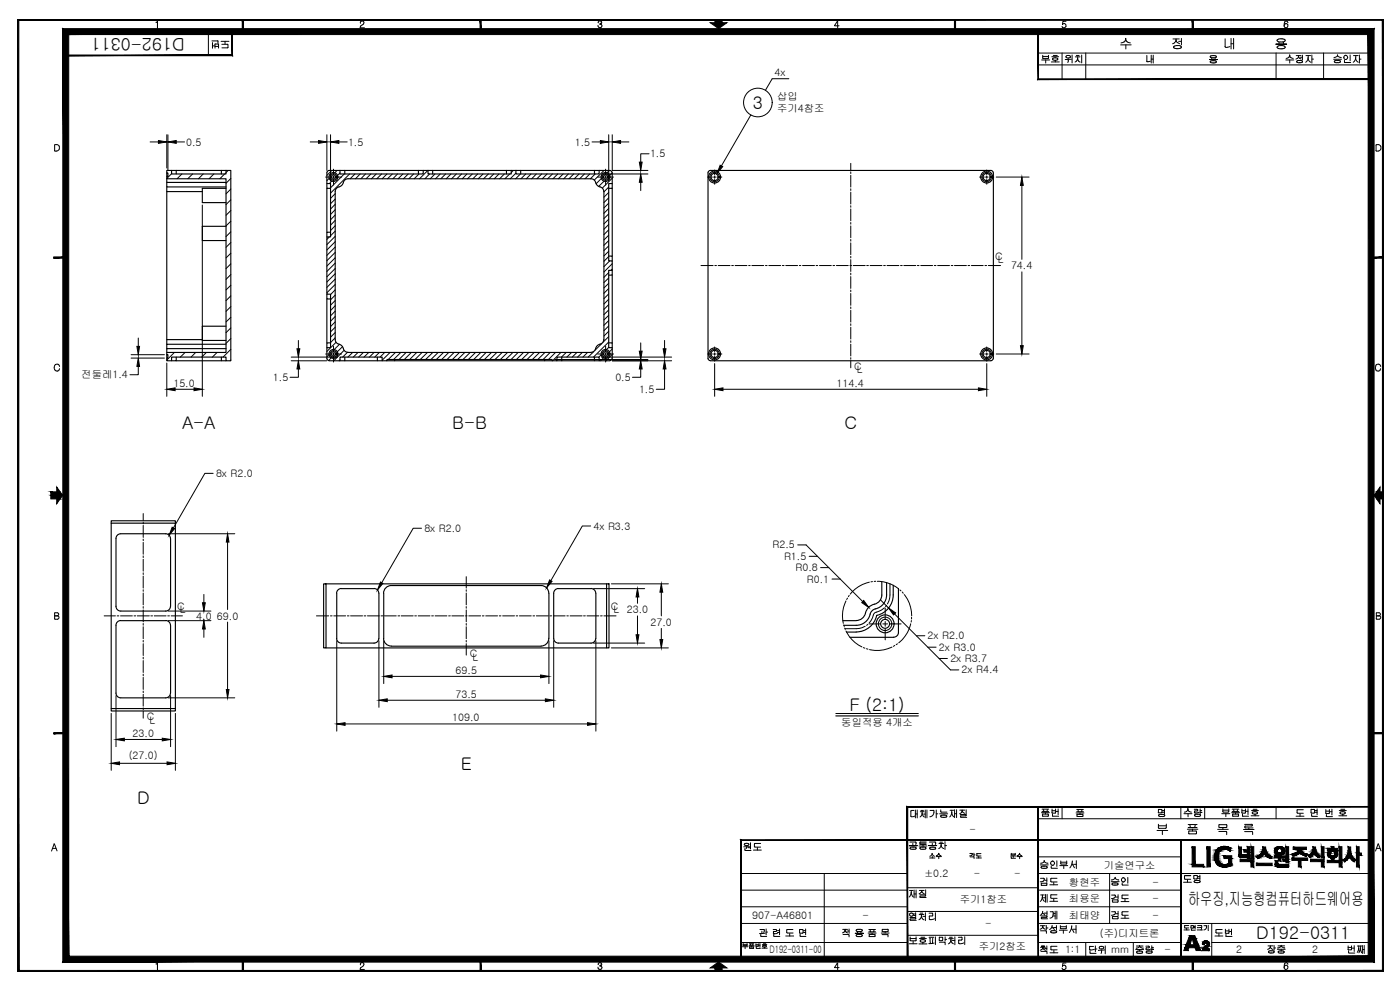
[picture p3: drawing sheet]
<svg xmlns="http://www.w3.org/2000/svg" width="420mm" height="297mm" viewBox="0 0 420 297" stroke-linecap="round" stroke-linejoin="round" font-family="sans-serif">
<defs><g id="words">
<g font-size="5.3">
<text x="55.4" y="11.3" transform="rotate(-180 55.4 11.3)">D192-0311</text>
<text x="225.9" y="32.6">3</text>
<text x="54.6" y="128.8">A-A</text>
<text x="135.7" y="128.8">B-B</text>
<text x="253.4" y="128.8">C</text>
<text x="254.9" y="213.4">F (2:1)</text>
<text x="138.3" y="231.1">E</text>
<text x="41.1" y="241.3">D</text>
<text x="356.5" y="271.5">하우징,지능형컴퓨터하드웨어용</text>
<text x="377" y="281.9">D192-0311</text>
</g>
<g font-size="3.1">
<text x="232.5" y="22.9">4x</text>
<text x="233.2" y="30.1">삽입</text>
<text x="233.2" y="33.7">주기4참조</text>
<text x="55.9" y="43.7">0.5</text>
<text x="104.5" y="43.7">1.5</text>
<text x="172.5" y="43.7">1.5</text>
<text x="195.1" y="47.2">1.5</text>
<text x="298.7" y="77.9">C</text>
<text x="299.4" y="78.9">L</text>
<text x="303.4" y="80.8">74.4</text>
<text x="24.4" y="113.5">전둘레1.4</text>
<text x="256.4" y="111">C</text>
<text x="257.1" y="112">L</text>
<text x="52" y="116">15.0</text>
<text x="81.9" y="114.3">1.5</text>
<text x="184.7" y="114.3">0.5</text>
<text x="191.8" y="117.9">1.5</text>
<text x="251.1" y="116">114.4</text>
<text x="64.8" y="143.1">8x R2.0</text>
<text x="127.4" y="159.5">8x R2.0</text>
<text x="178.1" y="158.9">4x R3.3</text>
<text x="231.9" y="164.5">R2.5</text>
<text x="235.3" y="168">R1.5</text>
<text x="238.7" y="171.4">R0.8</text>
<text x="242.2" y="174.8">R0.1</text>
<text x="53.1" y="183">C</text>
<text x="53.9" y="184">L</text>
<text x="58.9" y="185.9">4.0</text>
<text x="65.1" y="185.9">69.0</text>
<text x="183.3" y="183">C</text>
<text x="184.1" y="184">L</text>
<text x="188.1" y="184">23.0</text>
<text x="195.3" y="187.8">27.0</text>
<text x="278.4" y="191.8">2x R2.0</text>
<text x="141" y="197.1">C</text>
<text x="281.8" y="195.2">2x R3.0</text>
<text x="136.8" y="202.2">69.5</text>
<text x="141.8" y="198.2">L</text>
<text x="285.2" y="198.6">2x R3.7</text>
<text x="288.6" y="202.1">2x R4.4</text>
<text x="136.7" y="209.3">73.5</text>
<text x="39.8" y="221.1">23.0</text>
<text x="44.1" y="216.1">C</text>
<text x="44.8" y="217.1">L</text>
<text x="135.7" y="216.5">109.0</text>
<text x="252.5" y="217.8">동일적용 4개소</text>
<text x="38.6" y="227.8">(27.0)</text>
<text x="291" y="250">-</text>
<text x="277.5" y="263.2">±0.2</text>
<text x="292.2" y="263.2">-</text>
<text x="304.3" y="263.2">-</text>
<text x="331.3" y="260.7">기술연구소</text>
<text x="320.8" y="265.7">황현주</text>
<text x="345.9" y="265.7">-</text>
<text x="225.7" y="275.7">907-A46801</text>
<text x="258.9" y="275.7">-</text>
<text x="288.1" y="271.1">주기1참조</text>
<text x="320.8" y="270.7">최용운</text>
<text x="320.8" y="275.7">최태양</text>
<text x="345.9" y="270.7">-</text>
<text x="345.9" y="275.7">-</text>
<text x="295.6" y="278.2">-</text>
<text x="330.1" y="281.1">(주)디지트론</text>
<text x="230.9" y="286">D192-0311-00</text>
<text x="293.8" y="284.9">주기2참조</text>
<text x="319.6" y="286">1:1</text>
<text x="333.5" y="286">mm</text>
<text x="349.5" y="286">-</text>
<text x="371" y="286">2</text>
<text x="393.8" y="286">2</text>
</g>
</g></defs>
<g fill="none" stroke="#000" stroke-width=".3">
<path d="M47.3 6.4l-.5 .3M47.3 6.3v2.1v-2.1M62.5 9.5v7.1M63.6 12.3h1.7M63.8 13.8h.6M63.8 12.8v1.7M64.5 13.9h1.1M64.6 13.2l-.1 1.2M64.7 13.2h.8M65.3 12.2l.1 .1M65.4 12.4v.5M65.4 13.2l.2 .1"/>
<path d="M65.6 13.3v1.1M66.4 12.4h2.3M66.6 13.3h1.7M67.5 12.4v.7M68.2 13.3l.2 .1M68.4 13.5v.7M68.4 14.2l-1.8 .2M108.1 8v.3h1.3M108.2 6.8v.2M108.4 6.3a.58 .58 0 0 1 .8 .6M108.4 6.4l-.3 .4M108.7 7.5l-.5 .5"/>
<path d="M109.1 7.2l-.4 .3M109.2 6.9l-.2 .3M179.5 7.6a.59 .59 0 0 0 .5 .7 .59 .59 0 0 0 .6-.5M179.5 6.9a.49 .49 0 0 1 .4-.7 .49 .49 0 0 1 .6 .4 .49 .49 0 0 1-.4 .6M179.9 7.2h.3M180.2 7.2h.1M180.3 7.2l.3 .6M250.5 7.6l1.3 .1M251.3 6.4l-.8 1.2M251.3 6.4h.1M251.4 6.4v2M311.6 15.9h99.9"/>
<path d="M311.6 19.5h99.9M312.6 18h2.4M312.9 16.6v.8M312.9 16.9h1.8M313.8 18v.9M314.7 16.6l-.1 .9-1.7-.1M315.5 18.6h2.4M315.7 17h2M316.1 16.6h1.2M316.6 17.4h-.2a.37 .37 0 0 0-.5 .3 .37 .37 0 0 0 .5 .4h.2M316.6 17.4a.62 .62 0 0 1 .8 .5l-.8 .2M316.7 18.1v.5"/>
<path d="M318.7 15.9v7.8M318.7 7.9l.6 .5M318.9 7.2v.1a.63 .63 0 0 1 1 .2 .63 .63 0 0 1-.6 .8M319.9 6.4h-.9l-.1 .9M320.6 18.2l-.1 .5M320.6 17.8v.5M321.2 17.2l-.4 .2a.53 .53 0 0 1-.7 0 .53 .53 0 0 1 0-.8 .53 .53 0 0 1 .7 .1l.4 .2v.4M321.5 17.8l-1.8 .1M321.7 16.5v2.4M322.7 17.1h1.4M323 16.6h.9M323 18.3l-.4 .3"/>
<path d="M323.4 17.1v.4M323.7 18.4l.5 .2M323.8 18.3l-.4-.8-.4 .8M324.6 16.5v2.4M325.9 15.9v7.8M336.3 13.5h3.2M337.7 12.2l.1-.5 .2 .5M337.7 12.3l-1.3 .6M337.8 11.7v-.2v.2M337.9 13.5v1.2M338 12.3l.3 .3M338.3 12.6l.9 .3"/>
<path d="M344.2 16.6l-.1 1.8 .2 .1M344.6 18.5h-.3M345.2 18.4l-.6 .1M345.5 17.7h.6M345.5 16.6v2.3M346.1 16.6v2.3M352 11.7h1.9M352.2 14.1l.1 .3M352.3 13.9l-.1 .2M352.3 14.3l.8 .3M352.9 12l.2 .4M352.9 11.7v.3"/>
<path d="M352.9 12a1.42 1.42 0 0 1-1 1.1M353 12.4l.4 .4M353.1 13.7h.5M353.1 13.7l-.8 .2M353.4 12.8l.6 .3M353.6 14.6h-.5M353.7 13.6l.5 .1M353.8 12.4h.7M354.2 13.8l.4 .3M354.4 14.3l-.7 .3M354.6 14.1l-.2 .3M354.6 11.5v2"/>
<path d="M363 17.9h2.4h-2.4M363.5 18.3a.28 .28 0 0 0-.3 .2 .28 .28 0 0 0 .3 .3l.9 .1M363.5 17.3h.9M363.7 17.4v.5M364.4 16.7l.4 .1a.27 .27 0 0 1 .3 .2 .27 .27 0 0 1-.3 .3M364.4 18.2l.4 .1M364.4 16.7h-.4a.48 .48 0 0 0-.5 0 .48 .48 0 0 0-.2 .5l.2 .1M364.4 18.2l-.9 .1M364.7 17.4v.5M364.8 17.3h-.4M364.8 18.3a.28 .28 0 0 1 .3 .2 .28 .28 0 0 1-.3 .3l-.4 .1M367.6 13.9l.5 .3 1-.2"/>
<path d="M367.7 11.6v2.4M369.5 13.1h.7M369.5 11.5v3.2M370.2 11.5v3.2M382.9 13.3h3.2h-3.2M383 15.9v7.8M383.4 11.9l-.1 .3 .3 .3M383.4 11.9l1.1-.3 1.1 .3M383.6 12.5l.6 .1M383.6 14.5h1.8M383.6 14.5a.4 .4 0 0 1-.3-.5 .4 .4 0 0 1 .5-.3h1.2a.44 .44 0 0 1 .6 .2 .44 .44 0 0 1-.3 .6M383.9 12.7v.6"/>
<path d="M384.2 12.6h.7M385.2 12.6v.7M385.4 12.5l-.6 .1M385.4 7.8l.2 .4a.54 .54 0 0 0 .8-.2M385.4 7.4v.3M385.6 11.9l.1 .3-.4 .3M385.7 7.2l-.2 .2M385.9 18h2.4M386.1 7.1h-.4M386.1 7.1l.4 .3-.1 .6M386.5 6.7a.56 .56 0 0 0-.8-.3 .56 .56 0 0 0-.3 .7v.7M386.5 6.7v.1"/>
<path d="M386.6 17.3l-.6 .2M386.7 17.3l.3-.7a1.02 1.02 0 0 0 1.1 .9M387.1 16.6h.1M387.1 18v.9M389 16.7h1.5M389.3 17.5l-.4 .2M389.6 17.2l.1-.3 .2 .5 .6 .3M389.7 17.2l-.3 .3M389.7 16.7v.2M389.8 18.1a.42 .42 0 0 0-.5 .1 .42 .42 0 0 0-.1 .5l.6 .1M389.8 18.2h.8M390.2 18.8h-.4"/>
<path d="M390.3 17.2h.6M390.6 18.8h-.4M390.6 18.2a.26 .26 0 0 1 .3 .3 .26 .26 0 0 1-.3 .2M390.9 16.6v1.4M391.9 16.7h1.4M392.6 16.7v.7M393.4 18.7a1.38 1.38 0 0 1-.8-1.4l-.2 .8-.5 .6M393.7 17.7h.5M393.7 16.5v2.4M397.2 15.9v7.8M400.2 17.8h2.4M400.5 18.6l-.1-.1a1.61 1.61 0 0 1 1.9 0l-.1 .1"/>
<path d="M400.6 18.6l.5 .2M401.1 18.8h.5M401.4 16.8h.1M401.4 16.7l-1 .6M401.4 16.5v.3M401.4 16.7l1 .5M402.2 18.6l-.6 .2M402.4 17.3h.1M403.3 17.3a.57 .57 0 0 0 .6 .6 .57 .57 0 0 0 .5-.6M403.3 17.2v.1M403.5 18.1l.1 .7h1.8M403.7 16.6l-.4 .6"/>
<path d="M403.7 16.6h.3M404 16.6l.4 .6M404.5 17.2v.1M405.2 16.5v1.7M406.2 16.7h1.4M406.9 16.7v.7M407.6 18.7a1.38 1.38 0 0 1-.8-1.4l-.1 .8-.6 .6M408 17.7h.4M408 16.5v2.4M225.4 34.5l-8.9 15.3M236.7 23.6h-5l-2 3.5M16.4 43.6v1.6"/>
<path d="M17.1 43.4a.97 .97 0 0 1 .7 1.3 .97 .97 0 0 1-1.4 .4M17.1 43.4l-.7 .1M45.1 42.6h2.5M50.1 40.4v10M50.4 40.4v10.8M51.5 52.1l-1.4 1.5M52.9 42.6h2.5M54.6 52.2l-1.5 1.4M57.8 52.2l-1.4 1.4M61 52.2l-1.4 1.4M64.2 52.2l-1.4 1.4M67.4 52.2l-1.4 1.4"/>
<path d="M68.5 51.1l-.7 .7M69.3 53.6l-1.5 1.4M69.3 56.7l-1.5 1.5M69.3 59.9l-1.5 1.5M93.1 42.6h2.5M97.7 53.1h1.7M98.1 40.4v10.7M98.8 53.5l-.7 .7M99.2 40.4v14M99.5 54.4l-.6 .7M99.6 51.1l-1.5 1.5M99.8 53.1h.7"/>
<path d="M100.1 50.8v1.6M100.1 52.8v.7M100.1 53.8v1.7M100.6 58.1l-1.4 1.4M100.6 59.7l-1.4 1.4M100.8 53.1h1.7M101.1 51.1l-.6 .8M101.7 42.6h2.5M102 51.9l-.7 .7M103.3 52.2l-4.1 4.1M104.9 52.2l-5.7 5.8M106.5 52.2l-1.4 1.4"/>
<path d="M108.1 52.2l-1.4 1.4M109.7 52.2l-1.4 1.4M111.3 52.2l-1.4 1.4M112.9 52.2l-1.4 1.4M114.5 52.2l-1.4 1.4M116.1 52.2l-1.4 1.4M117.7 52.2l-1.4 1.4M119.3 52.2l-1.4 1.4M120.9 52.2l-1.4 1.4M122.5 52.2l-1.4 1.4M124.1 52.2l-1.4 1.4M125.7 52.2l-1.4 1.4"/>
<path d="M128.4 51.1l-2.5 2.5M128.9 52.2l-1.4 1.4M130.5 52.2l-1.4 1.4M132.1 52.2l-1.4 1.4M133.7 52.2l-1.4 1.4M135.4 52.2l-1.5 1.4M137 52.2l-1.5 1.4M138.5 52.2l-1.4 1.4M140.1 52.2l-1.4 1.4M141.7 52.2l-1.4 1.4M143.4 52.2l-1.5 1.4M145 52.2l-1.5 1.4"/>
<path d="M146.6 52.2l-1.5 1.4M148.2 52.2l-1.5 1.4M149.7 52.2l-1.3 1.4M151.4 52.2l-1.4 1.4M153 52.2l-1.5 1.4M154 51.1l-.6 .7M154.8 51.9l-1.7 1.7M156.2 52.2l-1.5 1.4M157.8 52.2l-1.4 1.4M159.4 52.2l-1.4 1.4M161 52.2l-1.4 1.4M162.6 52.2l-1.5 1.4"/>
<path d="M164.2 52.2l-1.5 1.4M165.8 52.2l-1.4 1.4M167.4 52.2l-1.4 1.4M169 52.2l-1.4 1.4M170.6 52.2l-1.4 1.4M172.2 52.2l-1.5 1.4M173.8 52.2l-1.4 1.4M175.4 52.2l-1.4 1.4M177 52.2l-1.4 1.4M177.7 42.6h2.5M178.6 52.2l-1.4 1.4M179.3 53.1h1.7"/>
<path d="M180.5 53.6l-1.6 1.5M180.5 52.2h14M181.2 54.4l-1.5 1.5M181.3 51.1l-2.9 2.9M181.4 53.1h.7M181.8 50.8v1.6M181.8 52.8v.7M181.8 53.8v1.7M182.5 53.1h1.6M182.7 56.1l-1.5 1.5M182.7 57.7l-1.5 1.5M182.7 59.4l-1.5 1.4"/>
<path d="M182.7 40.4v14M182.9 51.1l-.8 .8M183.7 51.9l-.7 .7M183.7 53.5l-2.9 2.9M183.7 40.4v10.7h10.8M186.2 42.6h2.5M192.3 54.7v2.5M194.8 46.1h-2.5v2.5M212.4 53.1h1.4M214.1 53.1h.8M214.5 51v1.4M214.5 52.8v.7"/>
<path d="M214.5 53.8v1.5M215.2 53.1h1.4M255.3 49v2.1M255.3 51.6v.5M255.3 52.6v3.5M255.3 56.6v.6M255.3 57.7v3.5M294 53.1h1.4M295.8 53.1h.7M296.1 51v1.4M296.1 52.8v.7M296.1 53.8v1.5"/>
<path d="M296.9 53.1h1.4M299 53.1h9.8M306.7 55.6v22.2M413 43.6l-.1 1.5 .2 .2M413.1 43.4l-.1 .1M413.1 43.4a1.02 1.02 0 0 1 1.4 1 1.02 1.02 0 0 1-1.4 .9M60.7 61.5v57.4M69.3 63.2l-1.5 1.4M69.3 66.4l-1.5 1.4M69.3 69.6l-1.5 1.4M69.3 72.8l-1.5 1.4M69.3 76l-1.5 1.4"/>
<path d="M69.3 79.2l-1.5 1.4M98.9 71.1l-.8 .7M100.6 61.3l-1.4 1.4M100.6 62.9l-1.4 1.4M100.6 64.5l-1.4 1.5M100.6 66.1l-1.4 1.5M100.6 67.7l-1.4 1.5M100.6 69.3l-1.4 1.4M100.6 70.9l-2.5 2.5M100.6 72.5l-2.5 2.5M100.6 74.1l-2.5 2.5M100.6 75.7l-2.5 2.5"/>
<path d="M100.6 77.3l-2.5 2.5M100.6 79l-2.5 2.4M182.7 61l-1.5 1.4M182.7 62.6l-1.5 1.4M182.7 64.2l-1.5 1.4M182.7 65.8l-1.5 1.4M182.7 67.4l-1.5 1.4M182.7 69l-1.5 1.4M182.7 70.6l-1.5 1.4M182.7 72.2l-1.5 1.4M182.7 73.8l-1.5 1.4M182.7 75.4l-1.5 1.4"/>
<path d="M182.7 77l-1.5 1.4M183 78.3l-1.8 1.7M183.7 79.1l-2.5 2.5M210.4 79.7h3.6M214.5 79.7h.5M215.5 79.7h3.6M219.6 79.7h.5M220.6 79.7h3.6M224.7 79.7h.4M225.7 79.7h3.5M229.7 79.7h.5M230.7 79.7h3.6"/>
<path d="M234.8 79.7h.5M235.8 79.7h3.6M239.9 79.7h.4M240.8 79.7h3.6M244.9 79.7h.5M245.9 79.7h3.6M250 79.7h.5M251 79.7h3.6M255.1 79.7h.5M255.3 61.7v.5M255.3 62.7v3.6M255.3 66.8v.5"/>
<path d="M255.3 67.8v3.5M255.3 71.8v.5M255.3 72.9v3.5M255.3 76.9v.5M255.3 77.9v3.5M256 79.7h3.6M260.1 79.7h.5M261.1 79.7h3.6M265.2 79.7h.5M266.2 79.7h3.6M270.3 79.7h.5M271.2 79.7h3.6"/>
<path d="M275.3 79.7h.5M276.3 79.7h3.6M280.4 79.7h.5M281.4 79.7h3.6M285.5 79.7h.5M286.4 79.7h3.6M290.5 79.7h.5M291.5 79.7h3.6M295.6 79.7h.5M296.6 79.7h3.7M69.3 82.4l-1.5 1.4M69.3 85.6l-1.5 1.4"/>
<path d="M69.3 88.8l-1.5 1.4M69.3 92l-1.5 1.4M69.3 95.2l-1.5 1.4M69.3 98.4l-1.5 1.4M100.6 80.6l-2.5 2.5M100.6 82.1l-2.5 2.5M100.6 83.7l-2.5 2.5M100.6 85.3l-2.5 2.5M100.6 87l-1.4 1.4M100.6 88.6l-1.4 1.4M100.6 90.2l-1.4 1.4M100.6 91.7l-1.4 1.5"/>
<path d="M100.6 93.3l-1.4 1.5M100.6 95l-1.4 1.4M100.6 96.6l-1.4 1.4M100.6 98.2l-1.4 1.4M100.6 99.8l-1.4 1.4M182.7 81.8l-1.5 1.4M182.7 83.4l-1.5 1.4M182.7 85l-1.5 1.4M182.7 86.6l-1.5 1.4M182.7 88.2l-1.5 1.4M182.7 89.8l-1.5 1.4M182.7 91.4l-1.5 1.4"/>
<path d="M182.7 93l-1.5 1.4M182.7 94.6l-1.5 1.4M182.7 96.2l-1.5 1.4M182.7 97.8l-1.5 1.4M182.7 99.4l-1.5 1.4M183.7 80.7l-.3 .4M255.3 82v.5M255.3 83v3.5M255.3 87v.5M255.3 88.1v3.5M255.3 92.1v.5M255.3 93.1v3.5"/>
<path d="M255.3 97.2v.5M255.3 98.2v3.5M306.7 81.6v22.1M16.4 109.7l-.1 .6 .1 .7M17.6 109.4l.3 .5M17.6 109.4l-.7-.1-.5 .3M17.9 110.6a.76 .76 0 0 1-.6 .7 .76 .76 0 0 1-.9-.4M39.3 107.4h10M39.3 106.4h10M41.5 109.9v2.5h-2.5M41.5 101.4v2.5M50.1 108.9v10"/>
<path d="M52.3 105.7l-2.2 2.3M52.5 116.8h5.7M55.6 105.7l-1.5 1.4M58.7 105.7l-1.4 1.4M61.9 105.7l-1.4 1.4M65.2 105.7l-1.5 1.4M69.3 101.6l-1.5 1.4M69.3 104.8l-2.4 2.3M69.3 108l-.2 .2M87.4 108.2h10.7M87.4 107.1h13.9M89.5 110.7v2.5h-2.4"/>
<path d="M89.5 102.2v2.4M97.7 106.2h1.7M98.8 106.4l-.7 .7M99.4 107.4l-.8 .8M99.8 106.2h.7M100.1 103.8v1.7M100.1 105.9v.7M100.1 106.9v1.7M100.6 101.3l-1.4 1.5M100.8 106.2h1.7M100.9 102.7l-2.8 2.8M101.9 103.3l-1.6 1.6"/>
<path d="M102 108l-.3 .2M102.8 104l-1.6 1.5M103.3 105.1l-3.1 3.1M104.3 105.7l-1.5 1.4M105.8 105.7l-1.4 1.4M107.5 105.7l-1.5 1.4M109.1 105.7l-1.5 1.4M110.7 105.7l-1.5 1.4M112.3 105.7l-1.5 1.4M113.8 105.7l-1.3 1.4M115.5 105.7l-1.4 1.4M117.1 105.7l-2.4 2.4"/>
<path d="M118.7 105.7l-2.2 2.2M120.3 105.7l-2.2 2.2M121.9 105.7l-2.2 2.2M123.5 105.7l-2.2 2.2M125.1 105.7l-2.1 2.2M126.7 105.7l-2.1 2.2M128.3 105.7l-2.2 2.2M129.9 105.7l-2.2 2.2M131.5 105.7l-2.2 2.2M133.1 105.7l-2.1 2.2M134.7 105.7l-2.1 2.2M136.3 105.7l-2.1 2.2"/>
<path d="M137.9 105.7l-2.1 2.2M139.5 105.7l-2.2 2.2M141.1 105.7l-2.1 2.2M142.7 105.7l-2.1 2.2M144.3 105.7l-2.1 2.2M145.9 105.7l-2.1 2.2M147.5 105.7l-2.1 2.2M149.1 105.7l-2.1 2.2M150.7 105.7l-2.1 2.2M152.3 105.7l-2.1 2.2M153.9 105.7l-2.1 2.2M155.5 105.7l-2.1 2.2"/>
<path d="M157.1 105.7l-2.1 2.2M158.7 105.7l-2.1 2.2M160.3 105.7l-2.1 2.2M161.9 105.7l-2.1 2.2M163.5 105.7l-2.1 2.2M165.1 105.7l-2.1 2.2M166.4 107.9h28.1M166.7 105.7l-2.1 2.2M168.3 105.7l-2.5 2.5M169.9 105.7l-1.4 1.4M171.5 105.7l-1.4 1.4M173.2 105.7l-1.5 1.4"/>
<path d="M174.8 105.7l-1.5 1.4M176.3 105.7l-1.4 1.4M178.2 105.5l-1.7 1.6M179.3 106.2h1.7M180.4 106.5l-.7 .6M180.5 107.1h21.1M180.6 103.1l-2 2M181.1 107.4l-.8 .8M181.4 106.2h.7M181.8 103.8v1.7M181.8 105.9v.7M181.8 106.9v1.7"/>
<path d="M182.5 106.2h1.6M182.7 101l-1.7 1.7M182.7 102.6l-4.6 4.5M182.7 104.2l-.7 .7M183.7 104.7l-.8 .9M183.7 106.3l-1.8 1.9M183.7 108.2h17.9M192.3 110.7v2.5h-2.5M192.3 102.9v2.5M199.4 110.7v6.1h-2.5M199.4 102.2v2.4M212.4 106.2h1.4"/>
<path d="M214.1 106.2h.8M214.5 104.1v1.4M214.5 105.9v.7M214.5 106.9v1.5M214.5 109.1v9.8M215.2 106.2h1.4M217 116.8h76.6M255.3 102.2v.5M255.3 103.3v3.5M255.3 107.3v.5M255.3 108.3v2.1M294 106.2h1.4"/>
<path d="M295.8 106.2h.7M296.1 104.1v1.4M296.1 105.9v.7M296.1 106.9v1.5M296.1 109.1v9.8M296.9 106.2h1.4M299 106.2h9.8M412.9 111a.82 .82 0 0 0 1.3 0M412.9 109.7l-.1 .6 .1 .7M414.1 109.4l-.7-.1-.5 .3M414.1 109.4l.3 .5M414.3 110.6l-.1 .4"/>
<path d="M43 154.1v2.1M43 156.7v.5M43 157.6v3.6M64 142h-2.5l-9.5 16.4M126.5 158.5h-2.5l-9.4 16.3M177.3 157.8h-2.5l-9.5 16.4M43 161.8v.4M43 162.7v3.6M43 166.8v.5M43 167.8v3.6M43 171.9v.5M43 172.8v3.6"/>
<path d="M43 177v.4M43 177.9v3.6M50.5 160.1h20M61.2 178.4v2.4M68.3 162.6v20.3M139.9 173v3.4M139.9 177v.4M139.9 177.9v3.6M178.1 176.6h15.4M183.5 175.2h17.1M191.3 179.1v1.9M198.5 177.7v7.1"/>
<path d="M239.4 163.5h2.5l17 17M242.8 166.9h2.5M246.3 170.3h2.5M249.7 173.7h2.5M254.4 179.5l-.3 .4M254.9 178.6l-.3 .4M260.9 174.7a10.2 10.2 0 0 0-5.7 3.6M261.8 174.5l-.4 .1M262.8 174.4l-.4 .1M263.3 174.4a10.5 10.5 0 0 1 6.4 2.3M267.1 175.1a9.3 9.3 0 0 1-.7 6l-.1 .1M270.1 177l.3 .3"/>
<path d="M270.8 177.6l.3 .4M271.4 178.4a10 10 0 0 1 2.2 6.4M16.4 185.6l.8 .2M16.4 184.8h.8zM16.4 184v1.6M16.5 183.9l-.1 .1M16.6 183.9l1 .2v.4l-.4 .2a.53 .53 0 0 1 .5 .6 .53 .53 0 0 1-.5 .5M31.3 184.8h3.3M35.2 184.8h.5M36.2 184.8h3.5M40.2 184.8h.5M41.2 184.8h3.6"/>
<path d="M43 182v.5M43 183v3.6M43 187.1v.5M43 188v3.6M43 192.2v.4M43 193.1v3.6M43 197.2v.5M43 198.2v3.6M45.3 184.8h.5M46.3 184.8h3.5M50.3 184.8h.6M50.5 186.2h12.8"/>
<path d="M50.5 183.3h12.8M51.4 184.8h3.4M61.2 188.7v2.5M68.3 186.6v20.3M95 184.8h3.7M99.2 184.8h.5M100.2 184.8h3.5M101.1 192.2v27.2M104.2 184.8h.5M105.2 184.8h3.6M109.3 184.8h.5M110.3 184.8h3.5"/>
<path d="M113.7 192.2v20M114.4 184.8h.5M115.2 192.3v12.8M115.4 184.8h3.5M119.4 184.8h.5M120.4 184.8h3.6M124.5 184.8h.5M125.5 184.8h3.5M129.6 184.8h.5M130.6 184.8h3.5M134.6 184.8h.5M135.6 184.8h3.6"/>
<path d="M139.7 184.8h.5M139.9 182v.5M139.9 183v3.6M139.9 187.1v.5M139.9 188v3.6M139.9 192.2v.4M139.9 193.1v3.5M140.7 184.8h3.5M144.8 184.8h.5M145.8 184.8h3.5M149.8 184.8h.5M150.8 184.8h3.6"/>
<path d="M154.9 184.8h.5M155.9 184.8h3.5M159.9 184.8h.6M161 184.8h3.5M164.7 192.3v12.8M165 184.8h.5M166 184.8h3.6M166.2 192.2v20M170.1 184.8h.5M171.1 184.8h3.6M175.1 184.8h.6M176.2 184.8h3.5"/>
<path d="M178.1 193h15.4M178.8 192.2v27.2M180.2 184.8h.5M181.2 184.8h3.7M183.5 194.4h17.1M191.3 184.8v5.7M198.5 188.6v3.3M253.2 187.5l.2 .5M253.5 188.4l.2 .4M253.9 180.3a10 10 0 0 0-.8 6.7M253.9 189.3a10.3 10.3 0 0 0 4.8 4.8M259.1 194.3l.5 .2"/>
<path d="M259.6 187.9l-.1 .1a9.3 9.3 0 0 1-5.9 .6M260 194.6l.5 .2M260.4 187.3l-.3 .3M260.9 187.2h3.3M264.3 180l21 21h2.5M264.9 187.2h1.5M265.4 182.4l-1.6 1a2.02 2.02 0 0 0-2 2l-1 1.6M265.7 182.4v3.4M265.7 186.5v1.4M265.7 188.6v3.4M266.1 181.6l-.4 .4M267.1 187.2h3.3"/>
<path d="M267.7 194.1l-.1 .1a10.1 10.1 0 0 1-6.6 .7M268.5 193.7l-.4 .2M269.3 193.2l-.3 .2M273.3 187.2a9.9 9.9 0 0 1-3.6 5.7M273.5 186.2l-.1 .4M273.6 185.2v.5M275.1 190.8h2.5M278.4 194.2h2.5M281.8 197.6h2.5M413.1 184.8h.8zM413.1 184l-.1 1.6 .2 .2M413.2 183.9l-.2 .1"/>
<path d="M413.2 183.9l1 .2v.4l-.4 .2a.53 .53 0 0 1 .6 .6 .53 .53 0 0 1-.5 .5M413.2 185.8h.7M33.4 214v17.1M34.8 208.7v15.3M43 202.3v.5M43 203.2v3.6M43 207.3v.5M43 208.3v3.6M43 212.4v.5M43 213.4v2.1M50.5 209.4h20M51.2 208.7v15.3"/>
<path d="M52.6 214v17.1M103.6 217.2h72.7M116.2 210.1h47.5M117.7 202.9h44.5M250.8 214.1h24.8M35.9 229h14.2M37.3 221.9h11.4M15.8 254.6h1M16.2 253.2h.1M16.2 253.3l-.7 2.1M16.4 253.3l.7 2M223.5 255l.2 .1"/>
<path d="M223.6 253.1a.5 .5 0 0 0 .1 .7 .5 .5 0 0 0 .7-.1l.4-.4-.2-.2M223.6 254.6v.4M223.6 253.1h.9M223.7 255.2h1.7M224.1 254l-.2 .6M224.5 254.3h.7M224.9 254l-1.7 .1M225.2 252.9v1.8v-1.8M226.1 255.1h2.4M226.6 254.2h1.7M227.3 254.3v.8M228.3 253.1h-1.8l.1 1"/>
<path d="M272.9 253.7h2.4h-2.4M273.1 252.6l1.8 .2M273.2 254.3v.4M273.2 254.7h.2M273.4 243.4l.1 1.6M273.4 254.8h.4M273.8 254.1l-.6 .2M273.8 254.2h.5M273.8 254.8h.5M274 253.1v.6M274.3 243.2h-.8l-.1 .2M274.3 254.1l.4 .1"/>
<path d="M274.5 244.9l-1 .2M274.7 254.2l.2 .1M274.7 244.2h.6M274.7 243v2.4M274.7 254.8h-.4M274.9 254.7h-.2M274.9 254.3v.4M274.9 252.8l-.1 .6M275.3 243v2.4M275.8 253.8h2.4M276.1 253h1.8M276.2 254.3l-.1 .3 .3 .1"/>
<path d="M276.2 243.5h1.1M276.3 254.8h.4M276.4 243.2h.7M276.7 254.1l-.5 .2M276.7 254.2h.5M276.7 254.8h.5M276.7 243.5v.5M276.7 244l.2 .6 .5 .5M276.7 244l-.1 .6-.5 .5M277 253.4v.4M277.2 244.3h.5M277.2 254.1l.4 .1"/>
<path d="M277.6 254.8h-.4M277.6 254.2l.2 .1M277.7 243v2.4M277.8 254.3l-.2 .4M278 252.6l-1.9 .2 .1 .6h1.8M278.2 243v2.4M278.7 253.7h2.4h-2.4M278.9 252.6l1.9 .2M279 257.4h1.6M279 256.9l.6-.3 .2-.5 .2 .5 .5 .3M279.1 243.2h1M279.2 254.2h1.4"/>
<path d="M279.3 254.2a.31 .31 0 0 0-.3 .4 .31 .31 0 0 0 .4 .2h1.2M279.8 253.1v.6M279.8 257v.4M280.1 243.1l.2 .2M280.3 243.8l-.3 .7-.9 .6M280.3 243.3v.5M280.6 254.2l.1 .1M280.7 254.3v.4M280.7 254.7l-.1 .1M280.8 252.8l-.1 .6M280.9 257h1.6M281 244.2h.4"/>
<path d="M281 243v2.4M281.4 256.5l.3-.4 .3 .4M281.5 256.6l-.5 .1M281.7 256.1h.1M281.7 257v.6M281.8 253.1h1.4M281.9 256.6l.5 .1M282 244.2h2.4M282.1 252.7h.7M282.3 243.5l.2 .2h1.7M282.3 243v.5M282.4 253.5l-.2 .7-.5 .4"/>
<path d="M282.5 253.1v.5M282.5 253.5a1.04 1.04 0 0 0 .8 1.1M282.6 244.6a.28 .28 0 0 0-.3 .3 .28 .28 0 0 0 .3 .3h.4M283 245.2h.5M283.5 244.6h-.9M283.5 244.6h.4M283.6 253.7h.5M283.6 252.5v2.4M283.9 244.6a.31 .31 0 0 1 .2 .4 .31 .31 0 0 1-.4 .2h-.2M285.1 243.1h1.1M285.6 243.1v.7M285.6 243.8l.2 .7 .5 .6"/>
<path d="M285.6 243.8l-.1 .7-.5 .6M286.5 244.1h.6M286.5 243v2.3M287.1 243v2.3M288.1 243.1h1.4M288.2 244.4l1.6-.1 .2 .3-.2 .2M288.3 245.1l.1 .1M288.3 244.9v.2M288.4 244.8l-.1 .1M288.4 245.2h1.7M288.7 243.5l-.7 .6M288.7 243.5l.1-.2 .1 .3"/>
<path d="M288.8 243.1v.2M288.9 243.7l.7 .3M289.8 244.8h-1.4M290 243v1.2M291.1 256.1l.7 .1M291.1 257.1h1.1M291.8 256.2l-.3 .5-.5 .1M292.2 257l.1 .1M292.3 256v.9M292.3 256.5h.3M292.3 257.2v.4M293 257.4h1.5"/>
<path d="M293.1 256.7l.1 .1M293.2 256.2v.5M293.2 256.1l-.1 .1M293.3 256.1h1.1M293.3 256.8h1.1M293.7 256.9v.5M303.3 256.8h1.6M303.5 257.1l.1 .4M303.5 256l.1 .5M303.5 256.2h1.2M303.6 257.5h1.2M304.1 256.8v.5"/>
<path d="M304.6 256.4l-1 .1M304.7 256v.4M305.2 257h1.6M305.7 256.5l.3-.4 .2 .4M305.7 256.6l-.4 .1M306 256.1h.1M306 257v.6M306.2 256.6l.4 .1M311.6 257.1h42.8M311.6 245.7h99.9M312.2 259.5h2.4M312.6 243.8h2.3"/>
<path d="M312.7 259.9l-.2 .1M312.7 242.8h2M312.7 243.5h2M312.9 244.4l.1 .5h1.5l.1-.5M313 244.2l-.2 .1M313 244.3h1.5M313.1 259.8l-.4 .1M313.1 259.9h.5M313.2 242.9l.1 .6M313.4 258.5h.1M313.4 258.5l-1.1 .5M313.4 258.2v.3"/>
<path d="M313.4 258.5l1 .5M313.6 259.8l.4 .1M313.7 243.8v.5M314 259.9l.3 .2-.1 .3M314.3 242.9l-.1 .6M314.4 259h.1M314.5 244.3l.1 .1M315.3 259l.4 .6M315.4 259h.1M315.5 259.8v.6M315.7 242.7v1.2l1 .1M315.7 243.2h1.1"/>
<path d="M315.7 258.4l-.4 .6M315.8 259.6h.1M315.9 244.3v.6h1.8M315.9 258.4l.4 .1 .2 .5M315.9 258.4h-.1M316.5 259l-.2 .5-.4 .1M316.5 259h.1M316.8 242.7l-.2 1.3M316.9 243.5h.7M317.2 258.3v1.7M317.6 242.7v1.7M318.1 259.7h2.3"/>
<path d="M318.4 258.7h1.7M318.4 258.3v.8M318.7 242.1v3.6M319.2 259.7v.9M320.1 258.3v.9l-1.8-.1M321.7 259.2l.7 1.2M321.8 258.5l-.1 .8-.6 1.1M321.8 258.3v.2M322.2 259.3h.8M322.9 243.9h2.4M323 258.2v2.4M323.1 243.5h2"/>
<path d="M323.1 242.9h2M323.3 244.3v.7h1.6l.1-.2M323.4 244.3h1.5M323.5 243l.2 .5M324.1 243.9v.4M324.7 243l-.1 .5M324.8 244.3l.2 .1M325 244.4v.5M347.2 249.2h3.2M347.6 243.7l.9 .2M347.7 243v.8M347.7 247.8h2.3"/>
<path d="M347.8 244.5v.3M347.8 242.8l-.1 .2M347.8 244.8l.2 .1M347.8 242.9l.9 .1M348 244.4l-.2 .1M348 244.9l.4 .1M348.4 244.3l-.4 .1M348.4 244.4h.5M348.4 245h.5M348.7 243.7l-.2 .1M348.7 243v.8M348.8 243.7h.7"/>
<path d="M348.8 243.2h.7M348.8 249.2v1.2M348.9 244.3l.4 .1M349.3 244.4l.1 .1M349.3 244.9l-.4 .1M349.5 244.5v.2l-.2 .2M349.5 242.7v1.5M350 247.3l-.2 1.2h-2l-.1-1.2M354.4 242.1v3.6M355.3 244.1h2.4M356.1 243.5l-.6 .2M356.3 248.8h3.2"/>
<path d="M356.5 242.8l-.4 .6M356.5 242.8l.4 .6M356.5 242.8h.1M356.5 244.1v1M356.6 248.3h2.7M356.6 247.4h2.7M356.7 250l.2 .2M356.7 249.5l.2-.2 2.2 .2M356.8 249.5v.6M356.9 243.5l.7 .2M357 250.2h1.9M357.1 247.5l.2 .8"/>
<path d="M357.9 248.8v.5M358.4 242.8l1 .1M358.5 243.5l.1 .4M358.6 244.4v.4M358.6 244.8l1.4 .1M358.7 247.5l-.2 .8M359.1 249.5l-.2 .7M359.5 243l-.2 .3-.8 .1M359.9 243.7l-1.3 .2M360 244.3l-1.4 .2M360 244.4a.26 .26 0 0 1 .3 .2 .26 .26 0 0 1-.3 .3M360.2 243.2h.5"/>
<path d="M360.2 242.7v1.5M360.7 243.8h-.5h.5M361.5 242.1v3.6M365.4 248.8h3.2M365.8 249.5h2.2l.1 .9M365.8 247.6v.6M365.8 248.1l.2 .2M366 248.3h2M366.7 244.1h2.4M367 243.5l.1 .1M367 243.1h1.8M367 242.7v.8"/>
<path d="M367 248.3v.5M367.2 243.7h1.4M367.9 244.1v.9M368 247.4l.2 .8M368 247.4l-2.2 .1M368.1 248.1l-.1 .2M368.8 242.7l-.2 .9M369.6 243.8h2.4M369.8 242.8h2M369.8 243.5h2M370 244.2l-.1 .1 .2 .6M370 244.3h1.6"/>
<path d="M370.2 242.9l.1 .6M370.8 243.8v.5M371.4 242.9l-.1 .6M371.5 244.2l.2 .1M371.7 244.3l-.1 .6h-1.5M372.7 243.8l.1 .2M372.7 243.2h1.1M372.7 242.7v1.1M372.9 244.3l.1 .6h1.7M373.2 248.9h3.2M373.5 247.4h2.2M373.5 249.5h2.2"/>
<path d="M373.8 247.8l-.1 .6h2.4M373.8 242.7l-.1 1.2-.8 .1M373.9 243.4h.6M374.5 242.7v1.7M374.8 248.4v.5M375.5 244.8h2.3M375.6 243.2h2.1M375.7 247.3l.1 .3-.2 .2-1.8 .1M375.7 249.5l.2 .2M375.9 243.8l.6-.3a.62 .62 0 0 1 .9 .5l-.7 .3a.69 .69 0 0 1-.8-.5zM375.9 249.7v.7M376.1 242.8h1.1"/>
<path d="M376.7 244.3v.5M383 242.1v3.6M389 244.9h2.3M389.4 242.9l-.1 .9 .1 .2M389.4 244h1.7M389.4 243h1.7M390.2 244.1v.8M393.5 243v.9l.8 .1 .2-1M393.6 242.8l-.1 .2M393.6 244.3l.2 .6M393.6 242.9h.8M393.8 244.9h1.6"/>
<path d="M394.3 242.8l.2 .2M394.6 243.7h.7M394.6 243.2h.7M395.3 242.7v1.7M397.9 243.4h1.1M397.9 242.9v1.1M398 244.9l.2 .1M398.1 244.4v.5M398.2 245h1.7M399 243.9l-.2 .2-.9-.2M399 242.9v1M399.1 243.5h.6"/>
<path d="M399.7 242.8v1.7M401.8 244.8h2.4M401.9 243.2h2.1M402.2 243.8l.7-.3a.62 .62 0 0 1 .8 .5l-.6 .3a.69 .69 0 0 1-.9-.5zM402.4 242.8h1.2M403 244.3v.5M413.1 254.6h1.1M413.6 253.3l-.8 2.1M413.6 253.2h.1M413.7 253.3l.8 2M222.4 277.1h49.9M222.4 262.1h49.9"/>
<path d="M222.4 267.1h49.9M222.4 272.1h49.9M228.1 278.9h1.1M228.7 279.4v.7M229.2 278.9l.2 .4-.2 .5M229.7 280l-1.4 .1M229.9 279.7h.4M229.9 278.7v1.8M232 278.9h.9l.2 .4-.2 .1M232.1 280l.1 .2M232.1 279.6v.4M232.3 279.4l-.2 .2"/>
<path d="M232.3 279.5h.6M233.3 279.2h.6M233.3 279.8h.6M233.4 280l-.9 .2M233.9 278.7v1.8M236.3 280h1.7M238 278.9h-1.8l.1 1M240 279l.1 1M240.1 278.8l-.1 .2M240.1 278.9h.8M240.8 278.9l.2 .2-.1 .9h-.8M241.1 279.2h.7"/>
<path d="M241.1 279.8h.7M241.8 278.7v1.8M247.4 262.1v25.7M252.9 278.8h1.5M253.3 279.7l-.5 .2M253.6 279.4l-.3 .3M253.6 279.1l-.1 .3M253.6 278.8l.1 .6M253.7 279.4l.3 .3M253.9 279.7l.5 .2M254.2 279.4h.6M254.8 278.7v1.3"/>
<path d="M257 279v.2l.2 .2M257.2 279.4l.4 .1M257.4 279.6v.4M257.6 278.8l-.6 .2M257.6 278.9h.5M257.6 279.5h.5M258.1 278.8l.4 .1M258.4 279.5v.5M258.5 279.4l-.4 .1M258.5 278.9l.2 .1M258.7 279l.1 .2-.3 .2M260.5 280h2.4"/>
<path d="M260.7 278.9h2M260.7 279.6h2M261.1 279l.2 .6M261.7 280v.4M262.3 279l-.1 .6M264.5 280h2.3M264.7 279.4l.2 .1M264.9 279.5h1.5M265.7 279.5v.5M266.4 278.8l.1 .2M266.4 278.8l-1.6 .1v.5M266.5 279.4l-.1 .1"/>
<path d="M266.5 279v.4M272.3 273.5h39.3M272.3 266.4h39.3M272.9 267.2h1.1M273.1 275.3l1.7 .1-.1 .3h-1.5M273.1 274.1a.56 .56 0 0 1 .8-.1 .56 .56 0 0 1 0 .8 .56 .56 0 0 1-.8 0M273.1 274.1l-.1 .3 .1 .3M273.1 275.8l.1 .3h1.8M273.2 275.7l-.1 .1M273.4 267.8l-.1 .8-.5 .6M273.5 267.8l.1 .7 .5 .6M273.5 267.2v.6"/>
<path d="M274.2 274.2h.6M274.2 274.7h.6M274.3 268.2h.6M274.3 267v2.4M274.8 273.9v1.2M274.9 267v2.4M275.9 274.4h1.4M275.9 267.2h1.4M276 268.5l1.8 .1M276.1 274h.9M276.2 275.7l-.4 .3M276.5 274.8l-.3 .9"/>
<path d="M276.5 274.8l.4 .9M276.5 274.4v.4M276.6 267.2v.2M276.7 267.8l.7 .3M276.8 267.7l-.2-.3-.8 .8M276.9 275.7l.4 .3M277 275h.7M277.6 268.9h-1.4l-.1 .3 1.8 .1M277.7 273.9v2.3M277.8 268.5v.2M277.8 268.7l-.2 .2M277.8 267v1.2"/>
<path d="M278.8 274h1M279.7 274l.2 .1M279.9 274.2v.6l-1 .1v.9l.3 .1M280.4 275.7l-1.3 .2M280.7 273.9v2.3M311.6 277.1h99.9M311.6 262.1h99.9M311.6 267.1h42.8M311.6 272.1h42.8M312.2 277.7h1.5M312.3 279.3l1.7 .1M312.3 263.5l1 .1 .1 .3-.2 .4"/>
<path d="M312.3 268.5h1.1M312.4 274.8l1.8 .2M312.5 275.5l.2 .1M312.5 260v.4M312.5 260.4l.6 .2M312.6 265.6h1.4M312.7 275.7h1.7M312.9 273.9l.1 .1M312.9 268.5v.7M312.9 273.5l-.2 .7-.5 .5M312.9 274l.7 .6M312.9 278l-.2 .5-.6 .3"/>
<path d="M312.9 278l.2 .4 .6 .4M312.9 273.4v.1M312.9 277.7v.3M313.1 260.5h.5M313.2 269.4h.5M313.2 264.3l-1 .3M313.3 274h.9M313.4 270.5l-.4-.6-.2-.8-.1 .8-.5 .6M313.5 264.1h.7M313.7 268.4v2.3M314 278.4h.5M314 277.7v1.3"/>
<path d="M314 279.4v.6M314.2 265.5l-.2 .1M314.2 265.5l-.1-.5h-1.5v.6M314.2 263.4v1.3M314.2 260.4l-.6 .2M314.2 274.9l-.1 .4h-1.5l-.1 .2M314.2 273.4v1.2M314.3 268.4v2.3M315.1 270.4h2.3M315.1 265.5h2.3M315.2 273.6h.8l.1 .8M315.4 264.4l.1 .2"/>
<path d="M315.4 263.7v.8M315.5 260.4l1.8 .1M315.5 278.4l-.5 .5M315.6 269.5h1.7M315.6 264.6h1.7M315.6 279.3a.31 .31 0 0 0-.3 .4 .31 .31 0 0 0 .5 .2h.4M315.7 278.3h.1M315.7 277.8l-.1 .6M315.8 278.3l.6 .6M315.8 277.7v.1M315.9 275l-.8 .5M316 274.8h.7"/>
<path d="M316.1 274.4l-.2 .6M316.1 274.1h.6M316.2 278.3h.8M316.2 279.2l-.6 .1M316.2 279.2l.7 .1M316.2 264.8v.7M316.2 269.7v.7M316.7 273.4v2.4M316.9 279.3l.1 .1M316.9 279.8l-.7 .1M317 279.8h-.1M317 279.4v.4"/>
<path d="M317 277.7v1.2M317.2 273.4v2.4M317.2 268.5h-1.8l.1 1M317.2 263.5l-1.8 .2M317.9 279.1h2.4M318.2 277.7l.1 .9h1.6M318.2 278h1.8M319.1 279.1v.9M320 278.5l-.1 .1M320 277.7v.8M321.5 278.6l.8 1.2M321.6 278.3l-.7 1.5"/>
<path d="M321.6 277.9v.4M321.7 277.7v.3M322 278.8h.9M322.9 277.7v2.3M333 262.1v15M333.5 264.5h2.4M333.6 268.6l1.1 .1M333.6 273.6l1.1 .1M333.8 265.4l.6 .2M333.9 275.5l1.5 .2M333.9 270.1l.1 .5M333.9 275.1v.4"/>
<path d="M334 265l-.2 .4M334 270.7h1.4M334.3 269.5l-.8 .1M334.3 274.5l-.8 .1M334.4 264.9l-.4 .1M334.4 264.9h.5M334.4 265.5h.5M334.5 269.3l-.2 .2M334.7 263.5l-1.1 .5M334.7 263.5h.1M334.7 263.3l.2 .4 .9 .3M334.7 273.9l-.4 .6"/>
<path d="M334.7 268.6l-.1 .7M334.7 273.6v.3M334.9 269.2h.6M334.9 274.2h.6M334.9 264.9l.4 .1M335.3 265l.2 .2v.2M335.4 270l.1 .1-.1 .6M335.4 275l.1 .1-.1 .6M335.4 270l-1.6 .1M335.4 275l-1.6 .1M335.4 265.4l-.5 .2M335.5 268.4v1.3"/>
<path d="M335.5 273.4v1.3M336.4 270.5h2.4M336.4 275.5h2.4M336.6 264a.57 .57 0 0 0 .5 .6 .57 .57 0 0 0 .6-.6M336.6 264a.57 .57 0 0 1 .5-.6 .57 .57 0 0 1 .6 .6M336.6 264h.1M336.7 268.7l.2 .9M336.8 265.4l1.8 .2M336.8 264.9v.5M336.9 269.6h1.7M337.6 269.8v.7M337.6 274.8v.7"/>
<path d="M337.7 264h.1M338.5 263.3v1.7M338.6 268.6l-1.9 .1M338.6 273.6l-1.9 .1 .1 .9h1.8M355.2 264.7h2.4M355.3 279h1.6M355.5 277.8l.1 .6h1.2M355.6 277.7l-.1 .1M355.6 277.7h1.2M356.1 278.6v.4M356.4 263.9v.8M357.3 262.7l-1.8 .1v.9l1.8 .1"/>
<path d="M357.4 278.4l.1 .1M357.5 279l1.2 .1M357.5 277.7l-.1 .7M357.6 277.7l.5 .1M357.6 278.7v.3M358.1 278.4l-.5 .1M358.2 277.8v.6M358.2 278h.5M358.2 278.3h.5M358.4 262.7l-.1 .9 .1 .1M358.5 262.7h.7M358.7 277.6v1.2"/>
<path d="M359.2 262.7l.1 .1-.1 .9h-.7M359.2 264.2h.2a.47 .47 0 0 1 .5 0 .47 .47 0 0 1 .2 .5l-.9 .1a.46 .46 0 0 1-.6 0 .46 .46 0 0 1-.1-.5l.6-.1M359.2 264.1h-.1M359.3 279h1.6M359.4 263h.7M359.4 263.5h.7M359.4 277.7h1.2M360.1 262.6v1.4M360.5 278.3h-1.1M360.5 277.7l.1 .1M360.6 278.3l-.1 .7M360.7 277.8v.5"/>
<path d="M361.3 277.7h.7M361.9 277.7l.2 .5M362.1 278.2a.87 .87 0 0 1-.8 .8M362.6 277.6v1.6M363.7 277.1v10.7M366.8 278.9l-1.9 .1 .1 .9 1.8 .1M367.7 279.9l.2 .1M367.8 279.3h1M367.8 278.8v1.1M368.8 278.8v1.2h-.9M368.9 279.5h.7M369.6 278.8v1.7"/>
<path d="M47.3 288.9l-.5 .3M47.3 288.8v2.2v-2.2M108.1 290.9h1.3M108.1 290.5v.3M108.2 289.3v.2M108.3 289l-.2 .3M108.8 288.9l.4 .5M108.9 288.8l-.6 .2M109.1 289.8l-.9 .7M109.2 289.4l-.2 .3M179.5 289.3a.51 .51 0 0 1 .4-.5 .51 .51 0 0 1 .6 .4 .51 .51 0 0 1-.4 .6M179.5 289.3v.1"/>
<path d="M179.9 289.8h.3M180.2 289.8h.1M180.3 289.8a.58 .58 0 0 1 .3 .7 .58 .58 0 0 1-.7 .4 .58 .58 0 0 1-.4-.7M222.4 282.8h49.9M222.8 284.1h1.6M223 283.3h1.2M223 283.1v.5M223.6 284.1v.5M224.2 283.1v.6l-1.2-.1M224.8 283.8h1.6M224.9 283.6h1.3M224.9 283.2h1.3"/>
<path d="M225 284.2v.3M225 284.5h.1M225 284.1l-.1 .1M225.1 284.1l1 .1M225.2 283.2l.1 .4M225.6 283.8v.3M225.9 283.2v.4M226.2 284.4l-1.1 .2M226.2 284.2v.3M226.9 283.5h.7M226.9 283.1v.7M227 284.1v.4"/>
<path d="M227 284.5h.1M227 284.6h1.2M227.6 283.1l-.1 .8-.7-.1M227.6 283.6h.5M227.9 280.1h.4M228.1 283.1v1.1M228.3 280.4l.1 .6h1.7M228.7 284.5h1.6M228.8 283.4h1.3M229 283.7l-.1 .3 .5 .1M229 283.7h.9M229.1 283.2h.7"/>
<path d="M229.4 284.2h.1M229.5 284.2v.3M229.9 283.7l.1 .3-.5 .1M232.2 280.3l.2 .7M232.3 280.2h.2M232.4 281h1.6M235.8 280.8h2.4M237 280.1v.7M240.1 280.3l.1 .7h1.7M250.5 290.2l1.3 .1M251.4 289.1v1.9M251.4 289l-.9 1.2"/>
<path d="M253 280.4h1.7l.1 .7M256.7 280h2.4h-2.4M257 280.5a.42 .42 0 0 0 .1 .5 .42 .42 0 0 0 .5 0M257.2 280.4l-.2 .1M257.6 280.3l-.4 .1M257.6 280.4h.5M257.6 281h.5M258.1 280.3l.4 .1M258.5 281h-.4M258.5 280.4l.2 .1M258.7 280.5l.1 .3-.3 .1M260.8 280.9l.2 .1"/>
<path d="M260.9 280.5v.4M261 280.3l-.2 .2M261 280.4l1.6 .1M262.6 280.8l-.1 .2h-1.5M262.6 280.5v.4M264.7 280.4h1.7l.1 .1M266.5 280.6v.5M272.3 280.6h39.3M272.9 283.2h2.3M273.1 281.6h1.8M273.1 281.1v1.1M273.1 282.1l.2 .1"/>
<path d="M273.3 282.3h1.5M274 282.4v.8M274.9 282.1l-.1 .2M274.9 281.1v1.1M275.8 283.2h2.4M275.9 281.6h2.1M276.3 282.1h1.3M276.3 282.1l-.1 .4 .7 .2M276.4 281.2h1.2M276.9 282.7h.2M277 282.7v.5M277.6 282.1l.1 .4-.6 .2"/>
<path d="M278.8 281.2h1.5M279.1 281.5l.1 1.6M279.9 281.5l-.1 1.6M280.3 283l-1.6 .1M280.7 281.1v2.3M281.9 281.3h1v.8M281.9 281.3l.1 .9M281.9 282.7l1.7 .1M282 282.2h.8M282.9 282.1l-.2 .1M283.6 281.1v1.3M283.6 282.8v.7"/>
<path d="M283.6 281.9h.5M284.7 281.6h1.4M285 281.2h.8M285.4 281.6v.5M285.4 282l-.2 .7-.6 .5M285.4 282l.3 .9M285.7 282.9l.4 .3M285.8 282.2h.8M286.6 281.1v2.4M287.6 281.2h1l.1 .7-1 .3M287.7 282.2v.7a1.05 1.05 0 0 0 1.5 0M289.5 281.1v2.3"/>
<path d="M311.6 282.8h42.8M312.3 284.2h1.4M312.4 285.5h1.6M312.6 283.9h.9h-.9M312.6 284.9l-.4 .2M313 284.3l-.4 .6M313 284.3l.1 .3M313 284.2v.1M313 284.6l.8 .5M313.5 284.6h.7M314 285.4l.2 .2M314.2 283.8v1.3"/>
<path d="M314.2 285.6v.6M315.1 285.9h2.4M315.4 284.8l1.9 .2M315.4 284.1v.8M316.3 285.2v.7M317.2 283.9l-1.8 .2M318.9 289.8a.61 .61 0 0 1 .9 .1 .61 .61 0 0 1-.2 .9 .61 .61 0 0 1-.9-.4M318.9 289.8h.1M319.9 288.9h-.9l-.1 1M325.9 282.8v5M327.1 285.4l.2 .6M327.1 283.9l-.1 .2v.9l1.5-.2"/>
<path d="M327.2 284h1M327.3 286h1.6M328.7 284.7h.5M328.7 283.8v1.7M329.7 285.2h.1M330 284.1a.56 .56 0 0 0 .3 .6 .56 .56 0 0 0 .7 0l.2-.3-.1-.3M330.5 283.9l-.5 .2M330.5 284h.1M330.6 285.2l-.2 .9M330.6 283.9l.5 .2M331.5 285l-1.8 .1M331.7 283.8v2.4"/>
<path d="M340.1 282.8v5M340.8 284.9h2.4M341.1 283.8h1.9M341.2 285.5v.4M341.2 285.9l.2 .1M341.3 286h1.4M341.7 285.3l-.5 .2M341.8 285.4h.4M342 284h.1M342 284l-.9 .5M342 283.8v.2M342 284.9v.4"/>
<path d="M342 284l1.1 .5M342.3 285.3l.5 .2M342.8 285.5v.4M342.8 285.9l-.1 .1M343.9 283.9h.8M343.9 284.8l.5 .2M344 284.5v.3M344.1 284.4l-.2 .1M344.1 284.4h.7M344.7 283.9l.2 .1M344.9 284.2l-.1 .2M344.9 284v.2"/>
<path d="M345.1 285.3h-.3a.46 .46 0 0 0-.6 .1 .46 .46 0 0 0-.1 .5l1 .1M345.1 285.3l.6 .2M345.3 284.8l-1 .2M345.7 284.3h.5M345.7 283.8v1.4M345.7 285.9l-.6 .1M345.7 285.5v.4M346.2 284.8h-.5h.5M363.7 282.8h47.8M364.6 280.8h2.4M365.8 280.1v.7M367.9 280.9l.1 .1"/>
<path d="M367.9 280.3v.6M368.1 281h1.7M380.5 283.8h1.5M380.8 284.6l-.4 .3M381.2 284.3v-.3l.4 .6M381.2 284.3l-.3 .4M381.3 283.8v.3M381.6 284.6l.4 .3M382.1 285.3l.2 .1M382.2 285.3h-.8a.43 .43 0 0 0-.5 0 .43 .43 0 0 0-.1 .5l1.4 .1M382.3 285.8l-.2 .1M382.3 285.4v.4"/>
<path d="M382.4 284.4h.4M382.4 283.7v1.4M383.3 284.8h2.4M383.6 283.8h1.9M383.7 285.4v.5l.6 .1M383.8 285.4l-.1 .1M384.3 285.3l-.5 .1M384.3 285.3h.5M384.3 286h.5M384.5 283.9l-1 .5M384.5 283.9h.1M384.5 283.8v.1"/>
<path d="M384.5 284.8v.4M384.5 283.9l1 .5M384.8 285.3l.4 .1M385.1 285.4l.2 .1M385.2 285.9l-.4 .1M385.3 285.8l-.2 .1M385.3 285.4v.4M385.4 290.3l.2 .4a.54 .54 0 0 0 .8-.1M385.4 289.7v.7M385.4 290v.2M385.5 284.4h.1M386.1 289.6l-.6 .3"/>
<path d="M386.1 289.7l.4 .3M386.5 289.9l-.1 .6M386.5 289.2a.56 .56 0 0 0-.8-.3 .56 .56 0 0 0-.3 .7M386.5 289.3h.1M404.6 284.3h1M404.6 283.8v1.1M404.7 285.3v.5M404.7 285.8l.2 .1M404.9 286h1.7M405.6 284.8l-.1 .2-.9-.2M405.6 283.8v1.1M405.8 284.5h.6"/>
<path d="M406.4 283.7v1.8M407.4 283.8h1.3M407.7 284.5l-.4 1.3M407.7 284.7l.3 .8M407.8 283.8v1M408.3 283.8v1M408.3 284.5l-.5 1.4M408.3 284.7l.3 1.1M408.9 284.9h.5M408.9 283.7v2.4M409.4 283.7v2.4"/>
<circle cx="227.4" cy="30.8" r="4.3"/>
<circle cx="100.1" cy="53.1" r=".99"/>
<circle cx="181.7" cy="53.1" r=".99"/>
<circle cx="214.5" cy="53.1" r="1.42"/>
<circle cx="296.1" cy="53.1" r="1.42"/>
<circle cx="100.1" cy="106.2" r=".99"/>
<circle cx="181.7" cy="106.2" r=".99"/>
<circle cx="214.5" cy="106.2" r="1.42"/>
<circle cx="296.1" cy="106.2" r="1.42"/>
<circle cx="265.6" cy="187.2" r="2.01"/>
</g>
<g fill="#000" stroke="#000" stroke-width=".3">
<path d="M213.2 6.8h5l-2.5 1.8zM47.6 42.2l2.5 .4-2.5 .4zM50.4 42.6l2.5-.4v.8zM95.6 42.2l2.5 .4-2.5 .4zM99.2 42.6l2.5-.4v.8zM180.2 42.2l2.5 .4-2.5 .4zM183.7 42.6l2.5-.4v.8zM192.3 52.2l.4 2.5h-.8zM191.9 48.6h.8l-.4 2.5zM216.1 49.6l.8 .4-1.7 1.9zM306.7 53.1l.4 2.5h-.8zM41.1 103.9h.8l-.4 2.5z"/>
<path d="M41.5 107.4l.4 2.5h-.8zM50.1 116.8l2.4-.4v.8zM58.2 116.4l2.5 .4-2.5 .4zM89.1 104.6h.9l-.5 2.5zM89.5 108.2l.5 2.5h-.9zM191.9 105.4h.8l-.4 2.5zM192.3 108.2l.4 2.5h-.8zM199 104.6h.9l-.5 2.5zM199.4 108.2l.5 2.5h-.9zM214.5 116.8l2.5-.4v.8zM293.6 116.4l2.5 .4-2.5 .4zM306.3 103.7h.8l-.4 2.5z"/>
<path d="M17 146.1l1 1.5h-1zM17 149.7h1l-1 1.4zM413.1 149.7h1.1v1.4zM414.2 146.1v1.5h-1.1zM51.7 158.2l.7 .4-1.6 2zM68.3 160.1l.4 2.5h-.8zM114.2 174.6l.7 .4-1.6 2zM164.9 174l.8 .4-1.6 2zM191.3 176.6l.4 2.5h-.8zM198.5 175.2l.4 2.5h-.9zM61.2 186.2l.4 2.5h-.8zM60.8 180.8h.8l-.4 2.5z"/>
<path d="M190.9 190.5h.8l-.4 2.5zM198 191.9h.9l-.4 2.5zM259.2 180.2l1.5 2-2.1-1.4zM266.7 182.5l2.1 1.4-.6 .6zM67.9 206.9h.8l-.4 2.5zM101.1 217.2l2.5-.4v.8zM113.7 210.1l2.5-.4v.8zM115.2 202.9l2.5-.4v.9zM162.2 202.5l2.5 .4-2.5 .5zM163.7 209.7l2.5 .4-2.5 .4zM176.3 216.8l2.5 .4-2.5 .4zM33.4 229l2.5-.4v.8z"/>
<path d="M34.8 221.9l2.5-.4v.8zM48.7 221.5l2.5 .4-2.5 .4zM50.1 228.6l2.5 .4-2.5 .4zM367.1 254h.7zM372.3 257.2h2.8zM380.9 257.4l.5 .2zM380.9 257.4h.6l-.1 .2zM388 256.8h.6zM399.5 257.5h.9zM405.8 258.1l.6 .4zM405.8 258.1h.9l-.3 .4zM213.2 290.4l2.5-1.8 2.5 1.8z"/>
<path d="M360.9 283.3h.5zM361.8 282.3h.2zM362.6 284.8l.3-.1z"/>
<path d="M19.7 16.5v.2l49.9-.2zM19.7 16.7l49.9-.2 .2 .2zM69.6 9.5v7l.2 .2zM69.6 9.5h.2v7.2z"/>
<path d="M72.7 5.9l.4 3.6v-3.6zM72.7 5.9l.4 3.6h-.4z"/>
<path d="M144.1 5.9l.3 3.6v-3.6zM144.1 5.9l.3 3.6h-.3z"/>
<path d="M214.6 5.9l2.1 .9v-.9zM214.6 5.9l2.1 .9h-2.1z"/>
<path d="M286.4 5.9l.4 3.6v-3.6zM286.4 5.9l.4 3.6h-.4z"/>
<path d="M311.5 9.5l.2 14.2v-14.2zM311.5 9.5l.2 14.2-.2 .2zM311.5 23.9l100-.2h-99.8zM311.5 23.9l100-.2v.2z"/>
<path d="M357.8 5.9l.4 3.6v-3.6zM357.8 5.9l.4 3.6h-.4z"/>
<path d="M16.1 77.1v.4l3.6-.4zM16.1 77.5l3.6-.4v.4z"/>
<path d="M411.5 77.5h3.6v-.4zM411.5 77.1h3.6l-3.6 .4z"/>
<path d="M15.3 147.6l3.6 1-.9-1zM15.3 147.6l3.6 1h-3.6z"/>
<path d="M15.3 148.6l2.7 1.1 .9-1.1zM15.3 148.6l2.7 1.1h-2.7z"/>
<path d="M413.1 147.6l2 1v-1zM413.1 147.6l2 1h-2.7z"/>
<path d="M412.4 148.6l2.7 1.1v-1.1zM412.4 148.6l2.7 1.1h-2z"/>
<path d="M16.1 219.8v.4l3.6-.4zM16.1 220.2l3.6-.4v.4z"/>
<path d="M411.5 220.2h3.6v-.4zM411.5 219.8h3.6l-3.6 .4z"/>
<path d="M311.5 242.1l.2 45.7v-45.7zM311.5 242.1l.2 45.7h-.2z"/>
<path d="M354.3 252.1l.2 35.7v-35.7zM354.3 252.1l.2 35.7h-.2z"/>
<path d="M357.8 254l.9 5.3v-5.3zM357.8 254l.9 5.3h-.9z"/>
<path d="M357.8 259.3l3.5 .8-.1-.8zM357.8 259.3l3.5 .8h-3.5z"/>
<path d="M362.2 254l1 6.1v-6.1zM362.2 254l1 6.1h-1z"/>
<path d="M364.7 256h1zM364.7 256h1z"/>
<path d="M365.4 259.4h4.3zM365.4 259.4h4.3z"/>
<path d="M364.5 257l1.1 .3-.1-.3zM364.5 257l1.1 .3h-1.1z"/>
<path d="M364.6 256.7l.9 .3 .1-.3zM364.6 256.7l.9 .3h-1z"/>
<path d="M364.5 257.3l1.1 .3v-.3zM364.5 257.3l1.1 .3h-1z"/>
<path d="M364.6 257.6l1 .4v-.4zM364.6 257.6l1 .4h-1z"/>
<path d="M364.6 256.4l1 .3v-.3zM364.6 256.4l1 .3h-1z"/>
<path d="M364.6 258l1.1 .3-.1-.3zM364.6 258l1.1 .3h-1z"/>
<path d="M364.7 256l.9 .4 .1-.4zM364.7 256l.9 .4h-1z"/>
<path d="M364.7 258.3l1.2 .3-.2-.3zM364.7 258.3l1.2 .3h-1.1z"/>
<path d="M364.8 255.7l.9 .3 .1-.3zM364.8 255.7l.9 .3h-1z"/>
<path d="M364.8 255.6h1.1zM364.8 255.6l1 .1z"/>
<path d="M364.8 258.6h1.1zM364.8 258.6h1.1z"/>
<path d="M364.8 258.6l1.3 .3-.2-.3zM364.8 258.6l1.3 .3h-1.1z"/>
<path d="M364.9 255.4l1 .2 .1-.2zM364.9 255.4l1 .2h-1.1z"/>
<path d="M365 258.9l1.3 .1zM365 258.9l1.3 .1h-1.2z"/>
<path d="M365.1 255.2l.9 .2 .2-.2zM365.1 255.2l.9 .2h-1.1z"/>
<path d="M365.1 255.2h1.1zM365.1 255.2h1.1z"/>
<path d="M365.1 259l1.3 .1zM365.1 259l1.3 .1z"/>
<path d="M365.1 259.1l1.5 .1zM365.1 259.1l1.5 .1h-1.4z"/>
<path d="M365.2 255l1 .2 .3-.2zM365.2 255l1 .2h-1.1z"/>
<path d="M365.2 259.2l1.8 .1zM365.2 259.2l1.8 .1z"/>
<path d="M365.3 254.9h1.6zM365.3 254.9l1.2 .1z"/>
<path d="M365.3 259.3l1.9 .1zM365.3 259.3l1.9 .1z"/>
<path d="M365.4 254.8h1.6zM365.4 254.8l1.5 .1z"/>
<path d="M365.4 259.4h2zM365.4 259.4h2z"/>
<path d="M365.4 254.8h2zM365.4 254.8h1.6z"/>
<path d="M365.4 254.8h2.1zM365.4 254.8h2z"/>
<path d="M367.1 254h1.2zM366.8 254h1.5z"/>
<path d="M366.8 254l1.7 .1zM366.5 254.1h2z"/>
<path d="M366.5 254.1l2.3 .1zM366.2 254.2h2.6z"/>
<path d="M366.2 254.2l2.8 .1zM366 254.3h3z"/>
<path d="M366.1 260l2.2 .1 .6-.1zM366.1 260l2.2 .1z"/>
<path d="M366.1 260h2.9zM366.1 260h2.8z"/>
<path d="M366 254.3l3.4 .2-.4-.2zM365.7 254.5l.3-.2 3.4 .2z"/>
<path d="M368.8 255.1l.4 .3v-.3zM368.8 255.1l.4 .3z"/>
<path d="M367.9 254.8l1.4 .1zM367.9 254.8l1.4 .1z"/>
<path d="M368.4 254.9l.8 .2 .1-.2zM368.4 254.9l.8 .2z"/>
<path d="M367.5 254.8h1.8zM367.5 254.8h1.8z"/>
<path d="M367.5 254.8h1.8zM367.5 254.8h1.8z"/>
<path d="M365.7 254.5l3.7 .1zM365.6 254.6h3.8z"/>
<path d="M365.6 254.6l3.7 .2 .1-.2zM365.6 254.6l3.7 .2h-3.9z"/>
<path d="M365.7 259.7l3.3 .3 .5-.3zM365.7 259.7l3.3 .3h-2.9z"/>
<path d="M367.2 256.8l2.5 .8v-.8zM367.2 256.8l2.5 .8h-2.4z"/>
<path d="M368.7 257.6l1 1.5v-1.5zM368.7 257.6l1 1.5h-1z"/>
<path d="M368.7 259.1l1 .2v-.2zM368.3 259.3l.4-.2 1 .2z"/>
<path d="M368.3 259.3l1.4 .1zM367.8 259.4h1.9z"/>
<path d="M367.8 259.4h1.9zM367.4 259.4h2.3z"/>
<path d="M365.4 259.4l4.3 .2v-.2zM365.4 259.4l4.3 .2h-4.1z"/>
<path d="M365.6 259.6h4.1zM365.6 259.6l3.9 .1z"/>
<path d="M371.8 256.4h.8zM371.8 256.4h.8z"/>
<path d="M371.8 256.5h.9zM371.8 256.5h.9z"/>
<path d="M371.8 254.1l.8 2.3v-2.3zM371.8 254.1l.8 2.3h-.8z"/>
<path d="M371.8 256.4h.8zM371.8 256.4h.8z"/>
<path d="M371.8 256.4l.8 .1zM371.8 256.4l.8 .1zM371.8 256.5h.8zM371.8 256.5h.8z"/>
<path d="M371.8 256.5h.8zM371.8 256.5h.8z"/>
<path d="M371.8 256.5h.9zM371.8 256.5h.9zM371.8 256.5h.9zM371.8 256.5h.9z"/>
<path d="M371.8 256.5h.9zM371.8 256.5h.9z"/>
<path d="M374.3 254l.8 1v-1zM374.3 254l.8 1h-.8z"/>
<path d="M373.3 255l1.8 .7v-.7zM373.3 255l1.8 .7h-1.8z"/>
<path d="M374.3 255.7l.8 .8v-.8zM374.3 255.7l.8 .8h-.8z"/>
<path d="M371.8 256.5l3.3 .1zM371.8 256.5l3.3 .1z"/>
<path d="M371.8 256.6l3.3 .1zM371.8 256.6l3.3 .1z"/>
<path d="M371.8 256.7l3.3 .1zM371.8 256.7l3.3 .1z"/>
<path d="M371.8 256.8l3.3 .1zM371.8 256.8l3.3 .1z"/>
<path d="M371.9 256.9l3.2 .1zM371.9 256.9l3.2 .1z"/>
<path d="M372 257l3.1 .1zM372 257l3.1 .1z"/>
<path d="M372 257.1h3.1zM372 257.1h3.1z"/>
<path d="M372.1 257.1l3 .1zM372.1 257.1l3 .1zM372.3 257.2h2.8z"/>
<path d="M372.3 257.2l2.8 .1zM372.3 257.2l2.8 .1z"/>
<path d="M374.3 257.3l.8 .3v-.3zM374.3 257.3l.8 .3h-.8z"/>
<path d="M375.5 254l.8 3.6v-3.6zM375.5 254l.8 3.6h-.8z"/>
<path d="M372.2 257.8l4.1 .7v-.7zM372.2 257.8l4.1 .7h-4.1z"/>
<path d="M375.4 258.5l.9 1.6v-1.6zM375.4 258.5l.9 1.6h-.9z"/>
<path d="M377.3 257.4l.2 .2 .4-.2zM377.3 257.4l.2 .2z"/>
<path d="M377.2 257.1l.7 .3 .5-.3zM377.2 257.1l.7 .3h-.6z"/>
<path d="M377.1 257h1.4zM377.1 257l1.3 .1z"/>
<path d="M377.5 256.8l1 .2 .3-.2zM377.1 257l.4-.2 1 .2z"/>
<path d="M378 256.6l.8 .2 .2-.2zM377.5 256.8l.5-.2 .8 .2z"/>
<path d="M378.1 256.4l.9 .2 .2-.2zM378.1 256.4l.9 .2h-1z"/>
<path d="M378.3 256.3h.9zM378.1 256.4h1.1z"/>
<path d="M378.6 256l.6 .3 .2-.3zM378.6 256l.6 .3h-.9z"/>
<path d="M379 254.1l.9 1-.1-1zM379 254.1l.9 1h-1z"/>
<path d="M378.9 255.1l1.1 .4-.1-.4zM378.9 255.1l1.1 .4h-1.2z"/>
<path d="M378.8 255.5l1.5 .4-.3-.4zM378.8 255.5l1.5 .4h-1.7z"/>
<path d="M378.6 255.9l1.7 .1zM378.6 255.9l1.7 .1z"/>
<path d="M379.4 256l1.1 .3-.2-.3zM379.4 256l1.1 .3h-.9z"/>
<path d="M379.6 256.3l1.1 .1zM379.6 256.3l1.1 .1z"/>
<path d="M379.7 256.4l1.2 .2zM379.7 256.4l1.2 .2z"/>
<path d="M379.8 256.6l1.5 .2-.4-.2zM379.8 256.6l1.5 .2h-1.3z"/>
<path d="M380 256.8l1.7 .2-.4-.2zM380 256.8l1.7 .2h-1.4z"/>
<path d="M380.4 257.1l1.1 .3 .1-.3zM380.4 257.1l1.1 .3z"/>
<path d="M380.3 257h1.4zM380.3 257l1.3 .1z"/>
<path d="M377 259l4.8 .7v-.7zM377 259l4.8 .7h-4.8z"/>
<path d="M382.7 259.3h.9zM382.7 259.3h.9z"/>
<path d="M382.5 255.1l.8 .2zM382.5 255.1l.8 .2z"/>
<path d="M382.5 255.3h.8zM382.5 255.3h.8z"/>
<path d="M382.5 255.3l.8 .1zM382.5 255.3l.8 .1z"/>
<path d="M382.5 255.4l.8 .1zM382.5 255.4l.8 .1zM382.5 255.5h.8zM382.5 255.5h.8z"/>
<path d="M382.5 255l.8 .1zM382.5 255l.8 .1z"/>
<path d="M382.5 255.1h.8zM382.5 255.1h.8z"/>
<path d="M382.5 255.5l.9 .2zM382.5 255.5l.9 .2z"/>
<path d="M382.6 254.9h.8zM382.6 254.9l.7 .1z"/>
<path d="M382.5 255.7h1zM382.5 255.7h1z"/>
<path d="M382.6 254.8h.9zM382.6 254.8l.8 .1z"/>
<path d="M382.6 254.8h.9zM382.6 254.8h.9z"/>
<path d="M382.6 255.7l1 .1zM382.6 255.7l1 .1z"/>
<path d="M382.7 258.2l.8 1v-1zM382.7 258.2l.8 1h-.8z"/>
<path d="M382.7 259.2h.8zM382.7 259.2h.8zM382.7 259.2h.8zM382.7 259.2h.8z"/>
<path d="M382.7 259.2l.9 .1zM382.7 259.2l.9 .1z"/>
<path d="M382.6 255.8h1zM382.6 255.8h1z"/>
<path d="M382.7 259.3h.9zM382.7 259.3h.9z"/>
<path d="M382.7 254.7h.9zM382.7 254.7l.8 .1z"/>
<path d="M382.6 255.8l1.1 .1zM382.6 255.8l1.1 .1z"/>
<path d="M382.7 259.3h.9zM382.7 259.3h.9zM382.7 259.3h.9zM382.7 259.3h.9z"/>
<path d="M382.7 259.3h.9zM382.7 259.3h.9zM382.7 259.3h.9zM382.7 259.3h.9z"/>
<path d="M382.7 254.6h1zM382.7 254.6l.9 .1z"/>
<path d="M382.7 255.9h1.2zM382.7 255.9h1.2z"/>
<path d="M382.7 254.6h1.1zM382.7 254.6h1z"/>
<path d="M382.7 254.6h1.2zM382.7 254.6h1.3z"/>
<path d="M382.7 254.6h1.2zM382.7 254.6h1.1z"/>
<path d="M382.7 254.6h1.3zM382.7 254.6h1.3z"/>
<path d="M382.7 255.9h1.3zM382.7 255.9h1.3z"/>
<path d="M383.9 254h.4zM383.9 254h.4z"/>
<path d="M383.9 254h.5zM383.7 254h.7z"/>
<path d="M383.9 256.6h.4zM383.9 256.6h.1z"/>
<path d="M383.7 254l.9 .1zM383.6 254.1h1z"/>
<path d="M383.7 256.5h.7zM383.7 256.5l.6 .1z"/>
<path d="M383.6 257.4l.8 1v-1zM383.6 257.4l.8 1h-.8z"/>
<path d="M383.6 254.1h1.1zM383.4 254.1h1.3z"/>
<path d="M383.6 256.5h1zM383.6 256.5h.8z"/>
<path d="M383.4 254.1l1.4 .1zM383.3 254.2h1.5z"/>
<path d="M383.4 256.5h1.3zM383.4 256.5h1.2z"/>
<path d="M384.7 254.9h.8zM384.7 254.9h.8z"/>
<path d="M384.8 255.2h.8zM384.8 255.2h.8z"/>
<path d="M383.3 254.2l1.7 .1zM383.1 254.3h1.9z"/>
<path d="M383.3 256.4h1.5zM383.3 256.4l1.4 .1z"/>
<path d="M383.1 254.3h2zM383.1 254.3h2z"/>
<path d="M383.1 256.3h1.9zM383.1 256.3l1.7 .1z"/>
<path d="M383 254.3l2.2 .1zM382.9 254.4h2.3z"/>
<path d="M383 256.3h2.1zM383 256.3h2z"/>
<path d="M382.9 254.4l2.3 .1zM382.9 254.4l2.3 .1z"/>
<path d="M382.9 256.2h2.3zM382.9 256.2l2.2 .1z"/>
<path d="M382.8 254.5l2.5 .1zM382.7 254.6h2.6z"/>
<path d="M382.8 256.1h2.4zM382.8 256.1l2.4 .1z"/>
<path d="M384 254.6h1.3zM384 254.6h1.3z"/>
<path d="M384.1 254.6h1.2zM384.1 254.6h1.2z"/>
<path d="M384.3 254.6l1.1 .1zM384.3 254.6l1.1 .1z"/>
<path d="M382.7 256h2.6zM382.7 256l2.5 .1z"/>
<path d="M384.4 254.7h1zM384.4 254.7h1z"/>
<path d="M384.1 255.9h1.3zM384 255.9h1.4z"/>
<path d="M382.7 255.9h2.7zM382.7 255.9l2.6 .1z"/>
<path d="M384.5 254.7h1zM384.5 254.7h1z"/>
<path d="M384.4 255.9h1zM384.4 255.9h1z"/>
<path d="M384.4 255.9h1zM384.3 255.9h1.1z"/>
<path d="M384.3 255.9h1.1zM384.1 255.9h1.3z"/>
<path d="M384.5 254.7l1 .1zM384.5 254.7l1 .1z"/>
<path d="M384.5 255.8h1zM384.4 255.9h1z"/>
<path d="M384.6 254.8l.9 .1zM384.6 254.8l.9 .1z"/>
<path d="M384.6 255.7h.9zM384.6 255.7l.9 .1z"/>
<path d="M384.7 254.9l.9 .2zM384.7 254.9l.9 .2z"/>
<path d="M384.7 255.6l.8 .1zM384.7 255.6l.8 .1z"/>
<path d="M384.7 255.7h.8zM384.7 255.7h.8z"/>
<path d="M384.7 255.1l.9 .1zM384.7 255.1l.9 .1z"/>
<path d="M384.8 255.2l.8 .1zM384.8 255.2l.8 .1z"/>
<path d="M384.8 255.3l.8 .1zM384.8 255.3l.8 .1z"/>
<path d="M384.8 255.4l.8 .1zM384.8 255.4l.8 .1z"/>
<path d="M384.7 255.5h.9zM384.7 255.5l.8 .1z"/>
<path d="M385.9 254l.8 2.8v-2.8zM385.9 254l.8 2.8h-.8z"/>
<path d="M382.4 256.8l4.3 .6v-.6zM382.4 256.8l4.3 .6h-4.3z"/>
<path d="M385.9 257.4l.8 .4v-.4zM385.9 257.4l.8 .4h-.8z"/>
<path d="M385 257.8l1.7 .6v-.6zM385 257.8l1.7 .6h-1.7z"/>
<path d="M385.9 258.4l.8 .5v-.5zM385.9 258.4l.8 .5h-.8z"/>
<path d="M382.7 259.3l4 .2zM382.7 259.3l4 .2z"/>
<path d="M382.7 259.5l4 .1zM382.7 259.5l4 .1z"/>
<path d="M382.7 259.6l4 .1zM382.7 259.6l4 .1z"/>
<path d="M382.8 259.7l3.9 .1zM382.8 259.7l3.9 .1z"/>
<path d="M382.8 259.8l3.9 .1zM382.8 259.8l3.9 .1z"/>
<path d="M382.9 259.9l3.8 .1zM382.9 259.9l3.8 .1z"/>
<path d="M383 260h3.7zM383 260h3.7z"/>
<path d="M389 255.9h1.1zM389 255.9h1.1z"/>
<path d="M387.9 256.5l.7 .3 .5-.3zM387.9 256.5l.7 .3h-.6z"/>
<path d="M387.8 256.3l1.3 .2 .4-.2zM387.8 256.3l1.3 .2h-1.2z"/>
<path d="M388 256.2h1.6zM387.8 256.3h1.7z"/>
<path d="M388.4 256.1h1.3zM388 256.2h1.6z"/>
<path d="M389 255.9h1zM389 255.9h1.1z"/>
<path d="M389 255.9l.7 .2 .3-.2zM388.4 256.1l.6-.2 .7 .2z"/>
<path d="M390.1 255.9h1zM390.1 255.9h1z"/>
<path d="M389.7 258.1l.8 2v-2zM389.7 258.1l.8 2h-.8z"/>
<path d="M389.7 254.9l.8 .3v-.3zM389.7 254.9l.8 .3h-.9z"/>
<path d="M389.6 255.2l1.1 .3-.2-.3zM389.6 255.2l1.1 .3h-1.3z"/>
<path d="M389.4 255.5l1.5 .2-.2-.2zM389.4 255.5l1.5 .2h-1.7z"/>
<path d="M389.2 255.7l1.9 .2zM389 255.9l.2-.2 1.9 .2z"/>
<path d="M390.1 255.9h1.1zM390.1 255.9h1.1z"/>
<path d="M390.1 255.9l1.6 .2-.5-.2zM390.1 255.9l1.6 .2h-1.3z"/>
<path d="M390.4 256.1l1.7 .1zM390.4 256.1l1.7 .1z"/>
<path d="M388.1 254.2l4 .7v-.7zM388.1 254.2l4 .7h-4z"/>
<path d="M390.5 256.2l1.8 .1zM390.5 256.2l1.8 .1z"/>
<path d="M391.5 256.8h.6zM391.5 256.8h.6z"/>
<path d="M391 256.5l1.1 .3 .1-.3zM391 256.5l1.1 .3z"/>
<path d="M390.6 256.3l1.6 .2 .1-.2zM390.6 256.3l1.6 .2h-1.2z"/>
<path d="M387.7 257.4l4.7 .7v-.7zM387.7 257.4l4.7 .7h-4.7z"/>
<path d="M393 257l.2 .3 .3-.3zM393 257l.2 .3z"/>
<path d="M392.8 256.8l.7 .2 .3-.2zM392.8 256.8l.7 .2h-.5z"/>
<path d="M392.8 256.8h1zM392.8 256.8h1z"/>
<path d="M393.2 256.4l.6 .4 .3-.4zM393.2 256.4l.6 .4h-1z"/>
<path d="M393.4 256.3h.9zM393.2 256.4h.9z"/>
<path d="M393.6 256l.7 .3 .1-.3zM393.6 256l.7 .3h-.9z"/>
<path d="M394.1 254.1l.8 .8-.1-.8zM394.1 254.1l.8 .8h-.9z"/>
<path d="M394 254.9l.9 .4v-.4zM394 254.9l.9 .4h-1z"/>
<path d="M393.9 255.3l1.1 .4-.1-.4zM393.9 255.3l1.1 .4h-1.2z"/>
<path d="M393.8 255.7l1.4 .3-.2-.3zM393.8 255.7l1.4 .3h-1.6z"/>
<path d="M393.6 256h1.7zM393.6 256h1.7z"/>
<path d="M394.4 256l1.1 .3-.2-.3zM394.4 256l1.1 .3h-.9z"/>
<path d="M394.6 256.3l1.1 .1zM394.6 256.3l1.1 .1z"/>
<path d="M394.7 256.4l1.3 .4-.3-.4zM394.7 256.4l1.3 .4h-1z"/>
<path d="M395.4 257l.4 .3 .1-.3zM395.4 257l.4 .3z"/>
<path d="M395 256.8h1.1zM395 256.8h1.1z"/>
<path d="M395.1 256.8l.8 .2 .2-.2zM395.1 256.8l.8 .2h-.5z"/>
<path d="M396.6 254l.8 3.4v-3.4zM396.6 254l.8 3.4h-.8z"/>
<path d="M393.3 257.8l4.1 .7v-.7zM393.3 257.8l4.1 .7h-4.1z"/>
<path d="M396.6 258.5l.8 1.6v-1.6zM396.6 258.5l.8 1.6h-.8z"/>
<path d="M398.4 254.6h2zM398.4 254.6h2z"/>
<path d="M398.5 255.9h.8zM398.5 255.9h.8z"/>
<path d="M398.5 255.7h.9zM398.5 255.7h.9z"/>
<path d="M398.7 255.4h1zM398.7 255.4h1z"/>
<path d="M398.8 257.1h2.2zM398.8 257.1h2.2z"/>
<path d="M398.5 256.1l.8 .1zM398.5 256.1l.8 .1z"/>
<path d="M398.5 256.2h.8zM398.5 256.2h.8z"/>
<path d="M398.5 256.2l.8 .1zM398.5 256.2l.8 .1z"/>
<path d="M398.5 256.3l.8 .1zM398.5 256.3l.8 .1z"/>
<path d="M398.5 255.9l.8 .2v-.2zM398.5 255.9l.8 .2h-.8z"/>
<path d="M398.5 256.4l.8 .1zM398.5 256.4l.8 .1z"/>
<path d="M398.5 256.5l.9 .1zM398.5 256.5l.9 .1z"/>
<path d="M398.5 255.8h.8zM398.5 255.8l.8 .1z"/>
<path d="M398.5 256.6l.9 .1zM398.5 256.6l.9 .1z"/>
<path d="M398.5 255.7h.9zM398.5 255.7l.8 .1z"/>
<path d="M398.5 256.7h1zM398.5 256.7h1z"/>
<path d="M398.5 256.7l1.1 .1zM398.5 256.7l1.1 .1z"/>
<path d="M398.6 255.6h.9zM398.6 255.6l.8 .1h-.9z"/>
<path d="M398.6 256.8h1.1zM398.6 256.8h1.1z"/>
<path d="M398.7 255.5h.9zM398.7 255.5l.8 .1z"/>
<path d="M398.6 256.8l1.2 .1zM398.6 256.8l1.2 .1z"/>
<path d="M398.7 255.4h1zM398.7 255.4l.9 .1z"/>
<path d="M398.7 256.9h1.1zM398.7 256.9h1.1z"/>
<path d="M398.7 256.9h1.2zM398.7 256.9h1.2z"/>
<path d="M398.7 255.4h1.2zM398.7 255.4h1z"/>
<path d="M399.6 254l.8 .6v-.6zM399.6 254l.8 .6h-.8z"/>
<path d="M399.6 257.5l.8 .6v-.6zM399.6 257.5l.8 .6h-.8z"/>
<path d="M400.4 255.7h.9zM400.4 255.7h.9z"/>
<path d="M399.3 257.4h1.3zM399.3 257.4l1.1 .1zM399.5 257.5h.9z"/>
<path d="M399.3 257.4h1.3zM399.3 257.4h1.3z"/>
<path d="M399 257.2l1.8 .1zM399 257.2l1.8 .1z"/>
<path d="M399 257.3h1.8zM399 257.3l1.6 .1z"/>
<path d="M398.8 255.3l2.4 .1-.2-.1zM398.8 255.3l2.4 .1h-2.5z"/>
<path d="M398.8 257.1h2.2zM398.8 257.1l2 .1z"/>
<path d="M400 255.4h1.2zM400 255.4h1.2z"/>
<path d="M400.1 255.4h1.1zM400.1 255.4h1.1z"/>
<path d="M400.1 255.4l1.1 .1zM400.1 255.4l1.1 .1z"/>
<path d="M398.7 256.9l2.3 .2 .2-.2zM398.7 256.9l2.3 .2h-2.2z"/>
<path d="M400.2 255.5l1 .1zM400.2 255.5l1 .1z"/>
<path d="M400.2 256.8l1 .1zM400.1 256.9h1.1z"/>
<path d="M400.1 256.9h1.1zM400.1 256.9h1.1z"/>
<path d="M400.1 256.9h1.1zM399.9 256.9h1.3z"/>
<path d="M400.4 255.6l.9 .1zM400.4 255.6l.9 .1z"/>
<path d="M400.3 256.8h.9zM400.2 256.8h1z"/>
<path d="M400.4 255.7l.9 .1zM400.4 255.7l.9 .1z"/>
<path d="M400.4 256.7h.9zM400.3 256.8h.9z"/>
<path d="M400.5 255.8l.9 .1zM400.5 255.8l.9 .1zM400.6 255.9h.8zM400.6 255.9h.8z"/>
<path d="M400.5 256.6l.8 .1zM400.5 256.6l.8 .1z"/>
<path d="M400.4 256.7h.9zM400.4 256.7h.9z"/>
<path d="M400.6 255.9l.8 .2v-.2zM400.6 255.9l.8 .2h-.8z"/>
<path d="M400.5 256.5h.9zM400.5 256.5l.8 .1z"/>
<path d="M400.6 256.1l.8 .1zM400.6 256.1l.8 .1z"/>
<path d="M400.6 256.2h.8zM400.6 256.2h.8z"/>
<path d="M400.6 256.2l.8 .1zM400.6 256.2l.8 .1z"/>
<path d="M400.6 256.3l.8 .1zM400.6 256.3l.8 .1z"/>
<path d="M400.6 256.4h.8zM400.6 256.4l.8 .1z"/>
<path d="M398.4 254.6l3.1 .7v-.7zM398.4 254.6l3.1 .7h-3.1z"/>
<path d="M401.9 254l.8 4.1v-4.1zM401.9 254l.8 4.1h-.8z"/>
<path d="M398.3 258.1l4.4 .7v-.7zM398.3 258.1l4.4 .7h-4.4z"/>
<path d="M401.9 258.8l.8 1.3v-1.3zM401.9 258.8l.8 1.3h-.8z"/>
<path d="M404.1 257h.9zM404.1 257h.9z"/>
<path d="M403.2 258.1l.4 .4 .5-.4zM403.2 258.1l.4 .4z"/>
<path d="M403.2 258.1h1zM403.2 258.1h.9z"/>
<path d="M403.6 257.6l.6 .5 .4-.5zM403.2 258.1l.4-.5 .6 .5z"/>
<path d="M403.7 257.6h.9zM403.7 257.6h.9z"/>
<path d="M404 257.1l.6 .5 .3-.5zM404 257.1l.6 .5h-.9z"/>
<path d="M405 257h.9zM405 257h.9z"/>
<path d="M404.1 257h.9zM404.1 257l.8 .1z"/>
<path d="M404.6 254.1l.8 1.3v-1.3zM404.6 254.1l.8 1.3h-.8z"/>
<path d="M404.6 255.4l.8 .6v-.6zM404.6 255.4l.8 .6h-.9z"/>
<path d="M404.5 256l1.1 .6-.2-.6zM404.5 256l1.1 .6h-1.3z"/>
<path d="M404.3 256.6l1.6 .4-.3-.4zM404.3 256.6l1.6 .4h-1.8z"/>
<path d="M405 257l.9 .1zM405 257l.9 .1z"/>
<path d="M405.1 257.1l1.2 .5-.4-.5zM405.1 257.1l1.2 .5h-.9z"/>
<path d="M405.4 257.6h.9zM405.4 257.6h.9z"/>
<path d="M405.4 257.6l1.4 .5-.5-.5zM405.4 257.6l1.4 .5h-1z"/>
<path d="M405.8 258.1h1zM405.8 258.1h.9z"/>
<path d="M407.1 254l.8 1.9v-1.9zM407.1 254l.8 1.9h-.8z"/>
<path d="M407.1 256.7l.8 3.4v-3.4zM407.1 256.7l.8 3.4h-.8z"/>
<path d="M407.1 255.9l1.5 .8v-.8zM407.1 255.9l1.5 .8h-1.5z"/>
<path d="M366.8 260.1h1.5zM366.8 260.1h1.4zM366.8 260.1h1.4z"/>
<path d="M383.1 260l3.6 .1zM383.1 260l3.6 .1z"/>
<path d="M383.2 260.1h3.5zM383.2 260.1h3.5z"/>
<path d="M5.3 5.8v285.7l.3-.3zM5.3 5.8l.3 .3v285.1zM5.3 5.8l.3 .3 409.6-.3zM5.6 6.1l409.6-.3-.3 .3zM415.2 5.8l-.3 .3 .3 285.4zM414.9 6.1l.3 285.4-.3-.3zM5.3 291.5h409.9l-.3-.3zM5.3 291.5l.3-.3h409.3z"/>
<path d="M18.9 8.6v280.1l1.7-1.8zM18.9 8.6l1.7 1.8v276.5zM18.9 8.6l1.7 1.8 391.8-1.8zM20.6 10.4l391.8-1.8-1.8 1.8zM412.4 8.6l-1.8 1.8 1.8 278.3zM410.6 10.4l1.8 278.3-1.8-1.8zM18.9 288.7h393.5l-1.8-1.8zM18.9 288.7l1.7-1.8h390z"/>
<path d="M72.7 287.8v3.5h.4zM72.7 287.8h.4v3.5z"/>
<path d="M144.1 287.8v3.5h.3zM144.1 287.8h.3v3.5z"/>
<path d="M214.6 290.4l2.1 .9v-.9zM214.6 290.4l2.1 .9h-2.1z"/>
<path d="M222.3 252v35.8h.2zM222.3 252l.2 .2v35.6zM222.3 252l.2 .2 189-.2zM222.5 252.2l189-.2v.2z"/>
<path d="M272.2 242v45.8h.2zM272.2 242l.2 .2v45.6zM272.2 242l.2 .2 139.1-.2zM272.4 242.2l139.1-.2v.2z"/>
<path d="M286.4 287.8v3.5h.4zM286.4 287.8h.4v3.5z"/>
<path d="M355.6 284.4l.9 .8 .3-.8zM355.6 284.4l.9 .8h-1.2z"/>
<path d="M356.7 281.6l.4 1.9 .6-1.9zM356.7 281.6l.4 1.9h-1.1z"/>
<path d="M357.8 287.8v3.5h.4zM357.8 287.8h.4v3.5z"/>
<path d="M357.1 280.7l1.8 .9-.3-.9zM357.1 280.7l1.8 .9h-2.2z"/>
<path d="M357.8 281.6l1.9 1.9-.8-1.9zM357.8 281.6l1.9 1.9h-1.4z"/>
<path d="M356 283.5l4 .9-.3-.9zM356 283.5l4 .9h-4.4z"/>
<path d="M358.7 284.4l1.7 .8-.4-.8zM358.7 284.4l1.7 .8h-1.4z"/>
<path d="M360.9 284.8h.7zM360.9 284.8h.7z"/>
<path d="M360.9 284.8h.7zM360.9 284.8h.7z"/>
<path d="M361 284.7h.6zM360.9 284.7h.7zM360.9 284.7h.7zM360.9 284.7h.7zM360.9 284.7h.7zM360.9 284.7h.7zM360.9 284.7h.7z"/>
<path d="M360.9 283.3h.5zM360.9 283.3h.6z"/>
<path d="M360.9 283.1l.6 .1zM360.9 283.1l.6 .1z"/>
<path d="M360.9 283.2l.6 .1zM360.9 283.2l.6 .1z"/>
<path d="M360.9 283.3h.6zM360.9 283.3h.6z"/>
<path d="M360.9 283.1h.6zM360.9 283.1h.6z"/>
<path d="M360.9 283h.6zM360.9 283l.6 .1z"/>
<path d="M360.9 283h.7zM360.9 283h.6z"/>
<path d="M360.9 284.7l.7 .1zM360.9 284.7l.7 .1zM360.9 284.8h.7zM360.9 284.8h.7zM360.9 284.8h.7zM360.9 284.8h.7z"/>
<path d="M361 283h.6zM360.9 283h.7z"/>
<path d="M361 282.9h.7zM361 282.9l.6 .1z"/>
<path d="M361 284.6l.6 .1 .2-.1zM361 284.6l.6 .1h-.6zM360.9 284.7h.7z"/>
<path d="M361 282.9h.8zM361 282.9h.7z"/>
<path d="M361 282.8h.9zM361 282.8l.8 .1z"/>
<path d="M361.2 284.4h.7zM361 284.6h.8z"/>
<path d="M361.8 282.3h.4zM361.6 282.3h.6zM361.6 282.3h.6zM361.6 282.3h.6z"/>
<path d="M361.2 284.4h.8zM361.2 284.4h.7z"/>
<path d="M361.6 282.3l.7 .1zM361.5 282.4h.8z"/>
<path d="M361.4 284.2l.6 .2 .2-.2zM361.4 284.2l.6 .2h-.8z"/>
<path d="M362.3 283.2h.6zM362.3 283.2h.6z"/>
<path d="M361.5 282.4h.9zM361.5 282.4h.9z"/>
<path d="M361.5 282.4l1 .1zM361.3 282.5h1.2z"/>
<path d="M361.5 284.1h.9zM361.4 284.2h.8z"/>
<path d="M361.3 282.5h1.2zM361.3 282.5h1.2z"/>
<path d="M361.3 282.5l1.3 .2zM361.3 282.5l1.3 .2h-1.4z"/>
<path d="M361.6 284h1zM361.6 284h1z"/>
<path d="M361.6 284h1zM361.6 284l.8 .1h-.9z"/>
<path d="M361.2 282.7h1.5zM361.2 282.7h1.5z"/>
<path d="M361.2 282.7l1.6 .1zM361.2 282.7l1.6 .1h-1.8zM361 282.8h1.8zM361 282.8h1.8z"/>
<path d="M361.8 283.9h.9zM361.6 284h1z"/>
<path d="M361 282.8h1.8zM361 282.8h1.8z"/>
<path d="M361.9 282.8h.9zM361.9 282.8h.9z"/>
<path d="M362 282.8l.8 .1zM362 282.8l.8 .1z"/>
<path d="M362 282.9h.8zM362 282.9h.8z"/>
<path d="M362.1 282.9l.7 .1zM362.1 282.9l.7 .1z"/>
<path d="M362.2 283h.7zM362.2 283h.7z"/>
<path d="M362.1 283.7h.7zM362 283.7h.8zM362 283.7h.8zM362 283.7h.8z"/>
<path d="M362 283.7l.7 .2 .1-.2zM361.8 283.9l.2-.2 .7 .2z"/>
<path d="M362.2 283h.7zM362.2 283h.7z"/>
<path d="M362.3 283l.6 .1zM362.3 283l.6 .1z"/>
<path d="M362.3 283.1l.6 .1zM362.3 283.1l.6 .1z"/>
<path d="M362.3 283.5h.6zM362.3 283.5h.6zM362.3 283.5h.6zM362.3 283.5h.6z"/>
<path d="M362.3 283.5l.6 .1zM362.3 283.5l.6 .1z"/>
<path d="M362.2 283.6h.7zM362.1 283.7h.7z"/>
<path d="M362.3 283.2l.6 .1zM362.3 283.2l.6 .1z"/>
<path d="M362.3 283.3h.6zM362.3 283.3h.6z"/>
<path d="M362.3 283.3l.6 .1zM362.3 283.3l.6 .1z"/>
<path d="M362.3 283.4h.6zM362.3 283.4h.6z"/>
<path d="M362.3 283.4h.6zM362.3 283.4l.6 .1z"/>
<path d="M362.6 284.8h.3zM361.9 284.8h1z"/>
<path d="M361.9 284.8h1zM361.6 284.8h1.3z"/>
<path d="M360.9 284.8l2 .2v-.2zM360.9 284.8l2 .2h-2z"/>
<path d="M360.9 285l2 .2v-.2zM360.9 285l2 .2h-2.1z"/>
</g>
<g fill="none" stroke="#000" stroke-width=".34">
<path d="M50.1 51.1h1.4v1.1h16.3v-1.1h1.5v57.1h-1.5v-1.1h-16.3v1.1h-1.4v-.8h.3v-1h-.3v-.7h17.7v-52.1h-17.7v-.7h.3v-1h-.3zM50.1 53.6v1.1h17.7M50.1 54.7v1.4h17.7M50.1 56.1v45.8h10.6M50.1 51.9v1M50.1 57.5h10.6M51.5 51.1h1.4v1.1M52.9 51.1h13.5M67.8 51.1h-1.4v1.1M67.8 56.5h-7.1v4.3h7.1M98.1 55.1v1.4h1.1M98.1 56.5v13.2"/>
<path d="M101.7 56.1l1-.6 .7-1.4 1.1-.5h72.9l1 .5a3.1 3.1 0 0 0 2.4 2.3l.4 1.1M101.7 56.1l-.7 .3-.4 1.1v44.4l.4 1 .7 .4M102 51.1h1.5v1.1M103.5 51.1h22.1M127 51.1h-1.4v1.1M128.5 51.1h1.4v1.1M129.9 51.1h22.1M153.4 51.1h-1.4v1.1M154.8 51.1h1.5v1.1M156.3 51.1h22.1M179.8 51.1h-1.4v1.1M181.2 57.5v44.4"/>
<path d="M183.7 51.8l-.2-.5-.5-.2h-3.2v1.1h-25v-1.1h-1.4v1.1h-24.9v-1.1h-1.5v1.1h-25v-1.1l-3.5 .1-.4 .6v3.3h1.1v16h-1.1v17.2h1.1v16h-1.1v3.2l.2 .5 .5 .2M183.7 51.9v3.2h-1v23.2h1v2.8h-1v23.2h1v3.2M183.7 55.1v1.4h-1M183.7 56.5v20.3M213.2 51.1l-.5 .2-.2 .6v55.6l.2 .5 .5 .2M213.2 51.1h84.2l.5 .2 .2 .5M298.1 51.9v55.6M67.8 67.9h-7.1v4.3h7.1M99.2 69.7h-1.1v1.4M182.7 76.8h1v1.5M67.8 97.9h-7.1v4.3h7.1M98.1 88.3v1.4h1.1"/>
<path d="M98.1 89.7v13.2M183.7 81.1v1.5h-1M183.7 82.6v20.3M50.1 101.9v1.4M50.1 106.4v1M52.9 107.1v1.1h-1.4M52.9 108.2h13.5M66.4 107.1v1.1h1.4M67.8 104.6h-17.7v1.1M67.8 103.3h-17.7v1.3M98.8 108.2h3.2v-1.1h12.7v1.1h1.4v-.3h49.6v.3h1.4v-1.1h12.7v1.1h3.2M99.2 102.9h-1.1v1.4"/>
<path d="M103.5 107.1v1.1h-1.5M103.5 108.2h9.8M113.3 107.1v1.1h1.4M118.5 107.9v.3h-2.4M118.5 108.2h44.9M163.4 107.9v.3h2.3M168.6 107.1v1.1h-1.5M168.6 108.2h9.8M178.4 107.1v1.1h1.4M181.2 101.9l-.4 1a3.1 3.1 0 0 0-2.4 2.4l-1 .4h-72.9l-1.1-.4-.7-1.4-1-.6M182.7 102.9h1v1.4M183.7 107.5l-.2 .5-.5 .2"/>
<path d="M213.2 108.2h84.2M298.1 107.5l-.2 .5-.5 .2M33.4 157h19.2v55.6h-19.2zM33.4 157v-.7h19.2v.7M34.8 161.6v20.3a1.42 1.42 0 0 0 1.4 1.4h13.6a1.42 1.42 0 0 0 1.4-1.4v-20.3M34.8 161.6a1.42 1.42 0 0 1 1.5-1.5h13.4a1.42 1.42 0 0 1 1.5 1.5M97.1 175.2h.7v19.2h-.7zM97.8 175.2h84.2M101.1 178v13.6M102.4 176.6a1.42 1.42 0 0 0-1.4 1.4M102.5 176.6h9.8M112.3 176.6a1.42 1.42 0 0 1 1.4 1.4"/>
<path d="M113.7 178v13.6M115.2 178v13.6M162.4 175.7a2.31 2.31 0 0 1 2.3 2.3M162.4 175.7h-45a2.31 2.31 0 0 0-2.3 2.3M164.7 178v13.6M166.2 178v13.5a1.42 1.42 0 0 0 1.4 1.5h9.8a1.42 1.42 0 0 0 1.4-1.5M167.6 176.6a1.42 1.42 0 0 0-1.4 1.4M167.6 176.6h9.8M177.4 176.6a1.42 1.42 0 0 1 1.4 1.4M178.8 178v13.6M182 175.2h.8v19.2h-.8zM264.6 174.5v4a3 3 0 0 1-2.7 3l-1 .5-1 1.4a3 3 0 0 1-2.9 2.8"/>
<path d="M266.1 174.8v3.7a4.4 4.4 0 0 1-3.8 4.3l-1 1a4.5 4.5 0 0 1-4.3 3.8h-3.7M268.1 175.6a9.7 9.7 0 0 1-.9 6.1 6.9 6.9 0 0 1-4.1 3 6.3 6.3 0 0 1-6.1 4.9M269.6 176.6v13.2a1.42 1.42 0 0 1-1.4 1.4M34.8 187.6v20.4a1.42 1.42 0 0 0 1.4 1.4h13.6a1.42 1.42 0 0 0 1.4-1.4v-20.4M36.2 186.2a1.42 1.42 0 0 0-1.4 1.4M36.3 186.2h13.5M49.7 186.2a1.42 1.42 0 0 1 1.5 1.4M97.8 194.4h84.2M101 191.5a1.42 1.42 0 0 0 1.4 1.5M102.5 193h9.8M113.7 191.5a1.42 1.42 0 0 1-1.4 1.5M115.1 191.5a2.31 2.31 0 0 0 2.3 2.3l45 .1"/>
<path d="M164.7 191.5a2.31 2.31 0 0 1-2.3 2.3M253 186.2h4M254.1 189.7h2.9M255.1 191.2h13.1M33.4 212.6v.7h19.2v-.7M250.8 214.8h24.8"/>
<circle cx="100.1" cy="53.1" r="1.33"/>
<circle cx="100.1" cy="53.1" r=".66"/>
<circle cx="181.7" cy="53.1" r="1.33"/>
<circle cx="181.7" cy="53.1" r=".66"/>
<circle cx="214.5" cy="53.1" r="1.8"/>
<circle cx="214.5" cy="53.1" r="1.08"/>
<circle cx="296.1" cy="53.1" r="1.8"/>
<circle cx="296.1" cy="53.1" r="1.08"/>
<circle cx="100.1" cy="106.2" r="1.33"/>
<circle cx="100.1" cy="106.2" r=".66"/>
<circle cx="181.7" cy="106.2" r="1.33"/>
<circle cx="181.7" cy="106.2" r=".66"/>
<circle cx="214.5" cy="106.2" r="1.8"/>
<circle cx="214.5" cy="106.2" r="1.08"/>
<circle cx="296.1" cy="106.2" r="1.8"/>
<circle cx="296.1" cy="106.2" r="1.08"/>
<circle cx="265.6" cy="187.2" r="2.69"/>
<circle cx="265.6" cy="187.2" r="1.33"/>
</g>
<use href="#words"/>
</svg>
